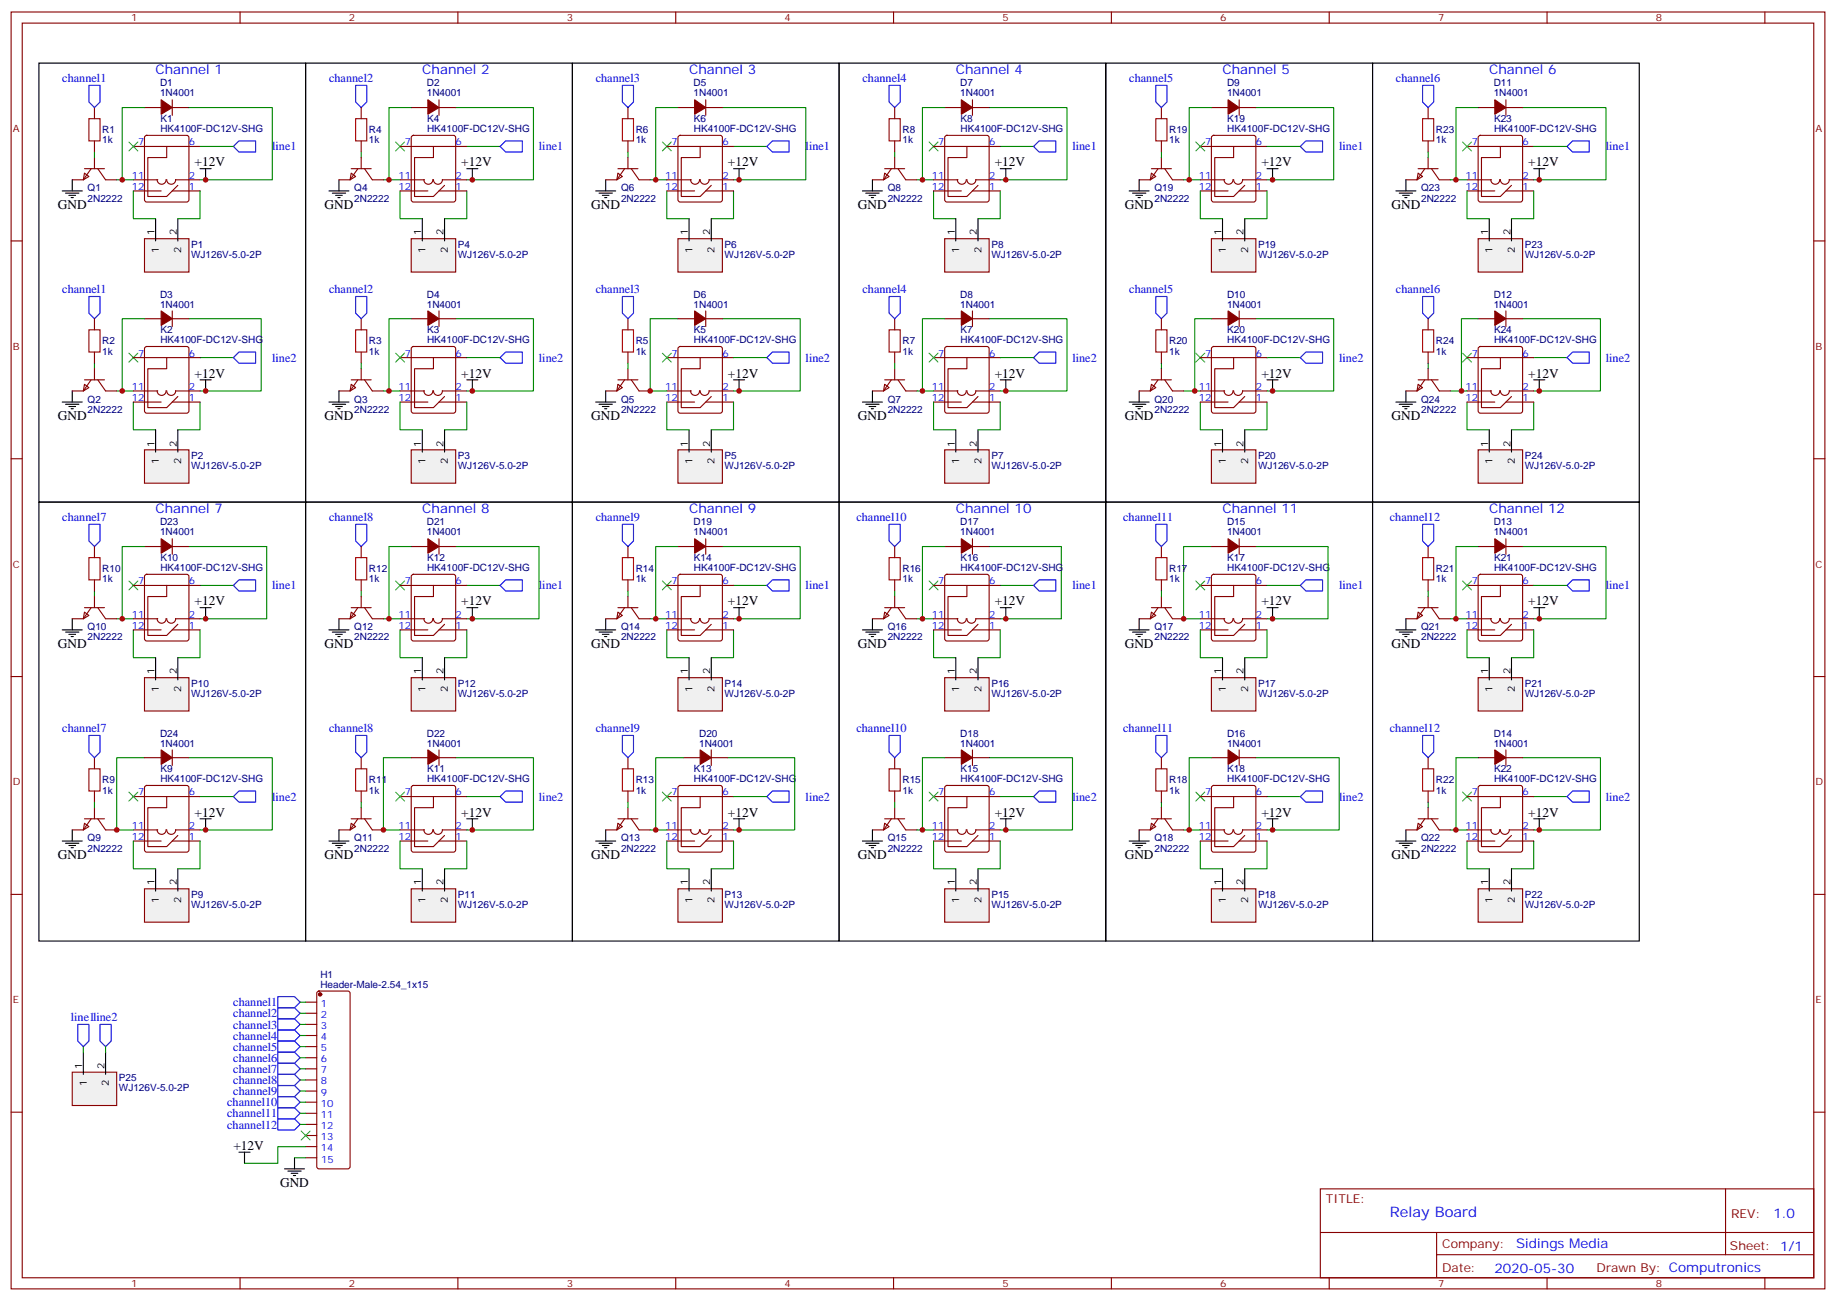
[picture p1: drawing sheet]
<svg xmlns="http://www.w3.org/2000/svg" width="583mm" height="413mm" viewBox="0 0 583 413" stroke-linecap="round" stroke-linejoin="round" font-family="sans-serif">
<defs><g id="words">
<text font-size="4.6" fill="#00f" x="441.2" y="386.4">Relay Board</text>
<g font-size="4.2" fill="#00f">
<text x="49.4" y="23.6">Channel 1</text>
<text x="134.1" y="23.6">Channel 2</text>
<text x="218.7" y="23.6">Channel 3</text>
<text x="303.4" y="23.6">Channel 4</text>
<text x="388.1" y="23.6">Channel 5</text>
<text x="472.7" y="23.6">Channel 6</text>
<text x="49.4" y="162.9">Channel 7</text>
<text x="134.1" y="162.9">Channel 8</text>
<text x="218.7" y="162.9">Channel 9</text>
<text x="303.4" y="162.9">Channel 10</text>
<text x="388.1" y="162.9">Channel 11</text>
<text x="472.7" y="162.9">Channel 12</text>
<text x="562.9" y="386.7">1.0</text>
<text x="481.3" y="396.2">Sidings Media</text>
<text x="474.4" y="404">2020-05-30</text>
</g>
<g font-size="4.2">
<text x="61.7" y="52.8">+12V</text>
<text x="146.4" y="52.8">+12V</text>
<text x="231.1" y="52.8">+12V</text>
<text x="315.7" y="52.8">+12V</text>
<text x="400.4" y="52.8">+12V</text>
<text x="485.1" y="52.8">+12V</text>
<text x="18.3" y="66.3">GND</text>
<text x="103" y="66.3">GND</text>
<text x="187.7" y="66.3">GND</text>
<text x="272.3" y="66.3">GND</text>
<text x="357" y="66.3">GND</text>
<text x="441.7" y="66.3">GND</text>
<text x="61.7" y="119.9">+12V</text>
<text x="146.4" y="119.9">+12V</text>
<text x="231.1" y="119.9">+12V</text>
<text x="315.7" y="119.9">+12V</text>
<text x="400.4" y="119.9">+12V</text>
<text x="485.1" y="119.9">+12V</text>
<text x="18.3" y="133.3">GND</text>
<text x="103" y="133.3">GND</text>
<text x="187.7" y="133.3">GND</text>
<text x="272.3" y="133.3">GND</text>
<text x="357" y="133.3">GND</text>
<text x="441.7" y="133.3">GND</text>
<text x="61.7" y="192.2">+12V</text>
<text x="146.4" y="192.2">+12V</text>
<text x="231.1" y="192.2">+12V</text>
<text x="315.7" y="192.2">+12V</text>
<text x="400.4" y="192.2">+12V</text>
<text x="485.1" y="192.2">+12V</text>
<text x="18.3" y="205.6">GND</text>
<text x="103" y="205.6">GND</text>
<text x="187.7" y="205.6">GND</text>
<text x="272.3" y="205.6">GND</text>
<text x="357" y="205.6">GND</text>
<text x="441.7" y="205.6">GND</text>
<text x="61.7" y="259.2">+12V</text>
<text x="146.4" y="259.2">+12V</text>
<text x="231.1" y="259.2">+12V</text>
<text x="315.7" y="259.2">+12V</text>
<text x="400.4" y="259.2">+12V</text>
<text x="485.1" y="259.2">+12V</text>
<text x="18.3" y="272.6">GND</text>
<text x="103" y="272.6">GND</text>
<text x="187.7" y="272.6">GND</text>
<text x="272.3" y="272.6">GND</text>
<text x="357" y="272.6">GND</text>
<text x="441.7" y="272.6">GND</text>
<text x="74.1" y="365.1">+12V</text>
<text x="88.9" y="376.7">GND</text>
</g>
<g font-size="3.9" fill="#00f">
<text x="19.8" y="26.1">channel1</text>
<text x="104.5" y="26.1">channel2</text>
<text x="189.1" y="26.1">channel3</text>
<text x="273.8" y="26.1">channel4</text>
<text x="358.5" y="26.1">channel5</text>
<text x="443.1" y="26.1">channel6</text>
<text x="86.4" y="47.7">line1</text>
<text x="171.1" y="47.7">line1</text>
<text x="255.7" y="47.7">line1</text>
<text x="340.4" y="47.7">line1</text>
<text x="425.1" y="47.7">line1</text>
<text x="509.7" y="47.7">line1</text>
<text x="19.8" y="93.1">channel1</text>
<text x="104.5" y="93.1">channel2</text>
<text x="189.1" y="93.1">channel3</text>
<text x="273.8" y="93.1">channel4</text>
<text x="358.5" y="93.1">channel5</text>
<text x="443.1" y="93.1">channel6</text>
<text x="86.4" y="114.8">line2</text>
<text x="171.1" y="114.8">line2</text>
<text x="255.7" y="114.8">line2</text>
<text x="340.4" y="114.8">line2</text>
<text x="425.1" y="114.8">line2</text>
<text x="509.7" y="114.8">line2</text>
<text x="19.8" y="165.4">channel7</text>
<text x="104.5" y="165.4">channel8</text>
<text x="189.1" y="165.4">channel9</text>
<text x="271.8" y="165.4">channel10</text>
<text x="356.5" y="165.4">channel11</text>
<text x="441.2" y="165.4">channel12</text>
<text x="86.4" y="187.1">line1</text>
<text x="171.1" y="187.1">line1</text>
<text x="255.7" y="187.1">line1</text>
<text x="340.4" y="187.1">line1</text>
<text x="425.1" y="187.1">line1</text>
<text x="509.7" y="187.1">line1</text>
<text x="19.8" y="232.5">channel7</text>
<text x="104.5" y="232.5">channel8</text>
<text x="189.1" y="232.5">channel9</text>
<text x="271.8" y="232.5">channel10</text>
<text x="356.5" y="232.5">channel11</text>
<text x="441.2" y="232.5">channel12</text>
<text x="86.4" y="254.1">line2</text>
<text x="171.1" y="254.1">line2</text>
<text x="255.7" y="254.1">line2</text>
<text x="340.4" y="254.1">line2</text>
<text x="425.1" y="254.1">line2</text>
<text x="509.7" y="254.1">line2</text>
<text x="74.1" y="319.4">channel1</text>
<text x="74.1" y="323">channel2</text>
<text x="22.5" y="324.2">line1line2</text>
<text x="74.1" y="326.5">channel3</text>
<text x="74.1" y="330">channel4</text>
<text x="74.1" y="333.6">channel5</text>
<text x="74.1" y="337.1">channel6</text>
<text x="74.1" y="340.6">channel7</text>
<text x="74.1" y="344.1">channel8</text>
<text x="74.1" y="347.7">channel9</text>
<text x="72.1" y="351.2">channel10</text>
<text x="72.1" y="354.7">channel11</text>
<text x="72.1" y="358.2">channel12</text>
</g>
<g font-size="3.9" fill="#800">
<text x="420.9" y="382">TITLE:</text>
<text x="549.5" y="386.7">REV:</text>
<text x="457.8" y="396.2">Company:</text>
<text x="549.1" y="396.8">Sheet: 1/1</text>
<text x="457.8" y="403.9">Date:</text>
<text x="506.8" y="403.9">Drawn By: Computronics</text>
</g>
<g font-size="3.2" fill="#800">
<text x="41.6" y="6.8">1</text>
<text x="110.8" y="6.8">2</text>
<text x="179.9" y="6.8">3</text>
<text x="249.1" y="6.8">4</text>
<text x="318.2" y="6.8">5</text>
<text x="387.3" y="6.8">6</text>
<text x="456.5" y="6.8">7</text>
<text x="525.6" y="6.8">8</text>
<text x="4.1" y="41.9">A</text>
<text x="576.3" y="41.9">A</text>
<text x="4.1" y="111.1">B</text>
<text x="576.3" y="111.1">B</text>
<text x="4.1" y="180.2">C</text>
<text x="576.3" y="180.2">C</text>
<text x="4.1" y="249.3">D</text>
<text x="576.3" y="249.3">D</text>
<text x="4.1" y="318.5">E</text>
<text x="576.3" y="318.5">E</text>
<text x="41.6" y="408.6">1</text>
<text x="110.8" y="408.6">2</text>
<text x="179.9" y="408.6">3</text>
<text x="249.1" y="408.6">4</text>
<text x="318.2" y="408.6">5</text>
<text x="387.3" y="408.6">6</text>
<text x="456.5" y="408.6">7</text>
<text x="525.6" y="408.6">8</text>
</g>
<g font-size="3.2" fill="#000080">
<text x="50.8" y="27.4">D1</text>
<text x="135.5" y="27.4">D2</text>
<text x="220.2" y="27.4">D5</text>
<text x="304.8" y="27.4">D7</text>
<text x="389.5" y="27.4">D9</text>
<text x="474.2" y="27.4">D11</text>
<text x="50.8" y="30.6">1N4001</text>
<text x="135.5" y="30.6">1N4001</text>
<text x="220.2" y="30.6">1N4001</text>
<text x="304.8" y="30.6">1N4001</text>
<text x="389.5" y="30.6">1N4001</text>
<text x="474.2" y="30.6">1N4001</text>
<text x="50.9" y="41.9">HK4100F-DC12V-SHG</text>
<text x="50.9" y="38.7">K1</text>
<text x="135.6" y="41.9">HK4100F-DC12V-SHG</text>
<text x="135.6" y="38.7">K4</text>
<text x="220.2" y="41.9">HK4100F-DC12V-SHG</text>
<text x="220.2" y="38.7">K6</text>
<text x="304.9" y="41.9">HK4100F-DC12V-SHG</text>
<text x="304.9" y="38.7">K8</text>
<text x="389.6" y="41.9">HK4100F-DC12V-SHG</text>
<text x="389.6" y="38.7">K19</text>
<text x="474.2" y="41.9">HK4100F-DC12V-SHG</text>
<text x="474.2" y="38.7">K23</text>
<text x="32.5" y="45.5">1k</text>
<text x="32.5" y="42.3">R1</text>
<text x="117.1" y="45.5">1k</text>
<text x="117.1" y="42.3">R4</text>
<text x="201.8" y="45.5">1k</text>
<text x="201.8" y="42.3">R6</text>
<text x="286.5" y="45.5">1k</text>
<text x="286.5" y="42.3">R8</text>
<text x="371.1" y="45.5">1k</text>
<text x="371.1" y="42.3">R19</text>
<text x="455.8" y="45.5">1k</text>
<text x="455.8" y="42.3">R23</text>
<text x="27.8" y="64">2N2222</text>
<text x="27.8" y="60.8">Q1</text>
<text x="112.5" y="64">2N2222</text>
<text x="112.5" y="60.8">Q4</text>
<text x="197.1" y="64">2N2222</text>
<text x="197.1" y="60.8">Q6</text>
<text x="281.8" y="64">2N2222</text>
<text x="281.8" y="60.8">Q8</text>
<text x="366.5" y="64">2N2222</text>
<text x="366.5" y="60.8">Q19</text>
<text x="451.1" y="64">2N2222</text>
<text x="451.1" y="60.8">Q23</text>
<text x="60.7" y="81.8">WJ126V-5.0-2P</text>
<text x="60.7" y="78.6">P1</text>
<text x="145.3" y="81.8">WJ126V-5.0-2P</text>
<text x="145.3" y="78.6">P4</text>
<text x="230" y="81.8">WJ126V-5.0-2P</text>
<text x="230" y="78.6">P6</text>
<text x="314.7" y="81.8">WJ126V-5.0-2P</text>
<text x="314.7" y="78.6">P8</text>
<text x="399.3" y="81.8">WJ126V-5.0-2P</text>
<text x="399.3" y="78.6">P19</text>
<text x="484" y="81.8">WJ126V-5.0-2P</text>
<text x="484" y="78.6">P23</text>
<text x="50.8" y="94.5">D3</text>
<text x="135.5" y="94.5">D4</text>
<text x="220.2" y="94.5">D6</text>
<text x="304.8" y="94.5">D8</text>
<text x="389.5" y="94.5">D10</text>
<text x="474.2" y="94.5">D12</text>
<text x="50.8" y="97.6">1N4001</text>
<text x="135.5" y="97.6">1N4001</text>
<text x="220.2" y="97.6">1N4001</text>
<text x="304.8" y="97.6">1N4001</text>
<text x="389.5" y="97.6">1N4001</text>
<text x="474.2" y="97.6">1N4001</text>
<text x="50.9" y="105.8">K2</text>
<text x="135.6" y="105.8">K3</text>
<text x="220.2" y="105.8">K5</text>
<text x="304.9" y="105.8">K7</text>
<text x="389.6" y="105.8">K20</text>
<text x="474.2" y="105.8">K24</text>
<text x="32.5" y="112.6">1k</text>
<text x="32.5" y="109.3">R2</text>
<text x="50.9" y="108.9">HK4100F-DC12V-SHG</text>
<text x="117.1" y="112.6">1k</text>
<text x="117.1" y="109.3">R3</text>
<text x="135.6" y="108.9">HK4100F-DC12V-SHG</text>
<text x="201.8" y="112.6">1k</text>
<text x="201.8" y="109.3">R5</text>
<text x="220.2" y="108.9">HK4100F-DC12V-SHG</text>
<text x="286.5" y="112.6">1k</text>
<text x="286.5" y="109.3">R7</text>
<text x="304.9" y="108.9">HK4100F-DC12V-SHG</text>
<text x="371.1" y="112.6">1k</text>
<text x="371.1" y="109.3">R20</text>
<text x="389.6" y="108.9">HK4100F-DC12V-SHG</text>
<text x="455.8" y="112.6">1k</text>
<text x="455.8" y="109.3">R24</text>
<text x="474.2" y="108.9">HK4100F-DC12V-SHG</text>
<text x="27.8" y="131">2N2222</text>
<text x="27.8" y="127.8">Q2</text>
<text x="112.5" y="131">2N2222</text>
<text x="112.5" y="127.8">Q3</text>
<text x="197.1" y="131">2N2222</text>
<text x="197.1" y="127.8">Q5</text>
<text x="281.8" y="131">2N2222</text>
<text x="281.8" y="127.8">Q7</text>
<text x="366.5" y="131">2N2222</text>
<text x="366.5" y="127.8">Q20</text>
<text x="451.1" y="131">2N2222</text>
<text x="451.1" y="127.8">Q24</text>
<text x="60.7" y="148.8">WJ126V-5.0-2P</text>
<text x="60.7" y="145.6">P2</text>
<text x="145.3" y="148.8">WJ126V-5.0-2P</text>
<text x="145.3" y="145.6">P3</text>
<text x="230" y="148.8">WJ126V-5.0-2P</text>
<text x="230" y="145.6">P5</text>
<text x="314.7" y="148.8">WJ126V-5.0-2P</text>
<text x="314.7" y="145.6">P7</text>
<text x="399.3" y="148.8">WJ126V-5.0-2P</text>
<text x="399.3" y="145.6">P20</text>
<text x="484" y="148.8">WJ126V-5.0-2P</text>
<text x="484" y="145.6">P24</text>
<text x="50.8" y="166.8">D23</text>
<text x="135.5" y="166.8">D21</text>
<text x="220.2" y="166.8">D19</text>
<text x="304.8" y="166.8">D17</text>
<text x="389.5" y="166.8">D15</text>
<text x="474.2" y="166.8">D13</text>
<text x="50.8" y="170">1N4001</text>
<text x="135.5" y="170">1N4001</text>
<text x="220.2" y="170">1N4001</text>
<text x="304.8" y="170">1N4001</text>
<text x="389.5" y="170">1N4001</text>
<text x="474.2" y="170">1N4001</text>
<text x="50.9" y="178.1">K10</text>
<text x="135.6" y="178.1">K12</text>
<text x="220.2" y="178.1">K14</text>
<text x="304.9" y="178.1">K16</text>
<text x="389.6" y="178.1">K17</text>
<text x="474.2" y="178.1">K21</text>
<text x="32.5" y="184.9">1k</text>
<text x="32.5" y="181.7">R10</text>
<text x="50.9" y="181.3">HK4100F-DC12V-SHG</text>
<text x="117.1" y="184.9">1k</text>
<text x="117.1" y="181.7">R12</text>
<text x="135.6" y="181.3">HK4100F-DC12V-SHG</text>
<text x="201.8" y="184.9">1k</text>
<text x="201.8" y="181.7">R14</text>
<text x="220.2" y="181.3">HK4100F-DC12V-SHG</text>
<text x="286.5" y="184.9">1k</text>
<text x="286.5" y="181.7">R16</text>
<text x="304.9" y="181.3">HK4100F-DC12V-SHG</text>
<text x="371.1" y="184.9">1k</text>
<text x="371.1" y="181.7">R17</text>
<text x="389.6" y="181.3">HK4100F-DC12V-SHG</text>
<text x="455.8" y="184.9">1k</text>
<text x="455.8" y="181.7">R21</text>
<text x="474.2" y="181.3">HK4100F-DC12V-SHG</text>
<text x="27.8" y="203.3">2N2222</text>
<text x="27.8" y="200.1">Q10</text>
<text x="112.5" y="203.3">2N2222</text>
<text x="112.5" y="200.1">Q12</text>
<text x="197.1" y="203.3">2N2222</text>
<text x="197.1" y="200.1">Q14</text>
<text x="281.8" y="203.3">2N2222</text>
<text x="281.8" y="200.1">Q16</text>
<text x="366.5" y="203.3">2N2222</text>
<text x="366.5" y="200.1">Q17</text>
<text x="451.1" y="203.3">2N2222</text>
<text x="451.1" y="200.1">Q21</text>
<text x="60.7" y="221.1">WJ126V-5.0-2P</text>
<text x="60.7" y="217.9">P10</text>
<text x="145.3" y="221.1">WJ126V-5.0-2P</text>
<text x="145.3" y="217.9">P12</text>
<text x="230" y="221.1">WJ126V-5.0-2P</text>
<text x="230" y="217.9">P14</text>
<text x="314.7" y="221.1">WJ126V-5.0-2P</text>
<text x="314.7" y="217.9">P16</text>
<text x="399.3" y="221.1">WJ126V-5.0-2P</text>
<text x="399.3" y="217.9">P17</text>
<text x="484" y="221.1">WJ126V-5.0-2P</text>
<text x="484" y="217.9">P21</text>
<text x="50.8" y="233.8">D24</text>
<text x="135.5" y="233.8">D22</text>
<text x="221.9" y="233.8">D20</text>
<text x="304.8" y="233.8">D18</text>
<text x="389.5" y="233.8">D16</text>
<text x="474.2" y="233.8">D14</text>
<text x="50.8" y="237">1N4001</text>
<text x="135.5" y="237">1N4001</text>
<text x="221.9" y="237">1N4001</text>
<text x="304.8" y="237">1N4001</text>
<text x="389.5" y="237">1N4001</text>
<text x="474.2" y="237">1N4001</text>
<text x="50.9" y="245.1">K9</text>
<text x="135.6" y="245.1">K11</text>
<text x="220.2" y="245.1">K13</text>
<text x="304.9" y="245.1">K15</text>
<text x="389.6" y="245.1">K18</text>
<text x="474.2" y="245.1">K22</text>
<text x="32.5" y="251.9">1k</text>
<text x="32.5" y="248.7">R9</text>
<text x="50.9" y="248.3">HK4100F-DC12V-SHG</text>
<text x="117.1" y="251.9">1k</text>
<text x="117.1" y="248.7">R11</text>
<text x="135.6" y="248.3">HK4100F-DC12V-SHG</text>
<text x="201.8" y="251.9">1k</text>
<text x="201.8" y="248.7">R13</text>
<text x="220.2" y="248.3">HK4100F-DC12V-SHG</text>
<text x="286.5" y="251.9">1k</text>
<text x="286.5" y="248.7">R15</text>
<text x="304.9" y="248.3">HK4100F-DC12V-SHG</text>
<text x="371.1" y="251.9">1k</text>
<text x="371.1" y="248.7">R18</text>
<text x="389.6" y="248.3">HK4100F-DC12V-SHG</text>
<text x="455.8" y="251.9">1k</text>
<text x="455.8" y="248.7">R22</text>
<text x="474.2" y="248.3">HK4100F-DC12V-SHG</text>
<text x="27.8" y="267.1">Q9</text>
<text x="112.5" y="267.1">Q11</text>
<text x="197.1" y="267.1">Q13</text>
<text x="281.8" y="267.1">Q15</text>
<text x="366.5" y="267.1">Q18</text>
<text x="451.1" y="267.1">Q22</text>
<text x="27.8" y="270.3">2N2222</text>
<text x="112.5" y="270.3">2N2222</text>
<text x="197.1" y="270.3">2N2222</text>
<text x="281.8" y="270.3">2N2222</text>
<text x="366.5" y="270.3">2N2222</text>
<text x="451.1" y="270.3">2N2222</text>
<text x="60.7" y="285">P9</text>
<text x="145.3" y="285">P11</text>
<text x="230" y="285">P13</text>
<text x="314.7" y="285">P15</text>
<text x="399.3" y="285">P18</text>
<text x="484" y="285">P22</text>
<text x="60.7" y="288.1">WJ126V-5.0-2P</text>
<text x="145.3" y="288.1">WJ126V-5.0-2P</text>
<text x="230" y="288.1">WJ126V-5.0-2P</text>
<text x="314.7" y="288.1">WJ126V-5.0-2P</text>
<text x="399.3" y="288.1">WJ126V-5.0-2P</text>
<text x="484" y="288.1">WJ126V-5.0-2P</text>
<text x="101.7" y="310.4">H1</text>
<text x="101.7" y="313.5">Header-Male-2.54_1x15</text>
<text x="37.7" y="346.4">WJ126V-5.0-2P</text>
<text x="37.7" y="343.2">P25</text>
</g>
<g font-size="3.2" fill="#00f">
<text x="43.8" y="46.1">7</text>
<text x="60" y="46.1">6</text>
<text x="128.5" y="46.1">7</text>
<text x="144.6" y="46.1">6</text>
<text x="213.2" y="46.1">7</text>
<text x="229.3" y="46.1">6</text>
<text x="297.8" y="46.1">7</text>
<text x="314" y="46.1">6</text>
<text x="382.5" y="46.1">7</text>
<text x="398.6" y="46.1">6</text>
<text x="467.2" y="46.1">7</text>
<text x="483.3" y="46.1">6</text>
<text x="41.8" y="56.7">11</text>
<text x="60" y="56.7">2</text>
<text x="126.5" y="56.7">11</text>
<text x="144.6" y="56.7">2</text>
<text x="211.2" y="56.7">11</text>
<text x="229.3" y="56.7">2</text>
<text x="295.8" y="56.7">11</text>
<text x="314" y="56.7">2</text>
<text x="380.5" y="56.7">11</text>
<text x="398.6" y="56.7">2</text>
<text x="465.2" y="56.7">11</text>
<text x="483.3" y="56.7">2</text>
<text x="41.8" y="60.3">12</text>
<text x="60" y="60.3">1</text>
<text x="126.5" y="60.3">12</text>
<text x="144.6" y="60.3">1</text>
<text x="211.2" y="60.3">12</text>
<text x="229.3" y="60.3">1</text>
<text x="295.8" y="60.3">12</text>
<text x="314" y="60.3">1</text>
<text x="380.5" y="60.3">12</text>
<text x="398.6" y="60.3">1</text>
<text x="465.2" y="60.3">12</text>
<text x="483.3" y="60.3">1</text>
<text x="43.8" y="113.2">7</text>
<text x="60" y="113.2">6</text>
<text x="128.5" y="113.2">7</text>
<text x="144.6" y="113.2">6</text>
<text x="213.2" y="113.2">7</text>
<text x="229.3" y="113.2">6</text>
<text x="297.8" y="113.2">7</text>
<text x="314" y="113.2">6</text>
<text x="382.5" y="113.2">7</text>
<text x="398.6" y="113.2">6</text>
<text x="467.2" y="113.2">7</text>
<text x="483.3" y="113.2">6</text>
<text x="41.8" y="123.8">11</text>
<text x="60" y="123.8">2</text>
<text x="126.5" y="123.8">11</text>
<text x="144.6" y="123.8">2</text>
<text x="211.2" y="123.8">11</text>
<text x="229.3" y="123.8">2</text>
<text x="295.8" y="123.8">11</text>
<text x="314" y="123.8">2</text>
<text x="380.5" y="123.8">11</text>
<text x="398.6" y="123.8">2</text>
<text x="465.2" y="123.8">11</text>
<text x="483.3" y="123.8">2</text>
<text x="41.8" y="127.3">12</text>
<text x="60" y="127.3">1</text>
<text x="126.5" y="127.3">12</text>
<text x="144.6" y="127.3">1</text>
<text x="211.2" y="127.3">12</text>
<text x="229.3" y="127.3">1</text>
<text x="295.8" y="127.3">12</text>
<text x="314" y="127.3">1</text>
<text x="380.5" y="127.3">12</text>
<text x="398.6" y="127.3">1</text>
<text x="465.2" y="127.3">12</text>
<text x="483.3" y="127.3">1</text>
<text x="43.8" y="185.5">7</text>
<text x="60" y="185.5">6</text>
<text x="128.5" y="185.5">7</text>
<text x="144.6" y="185.5">6</text>
<text x="213.2" y="185.5">7</text>
<text x="229.3" y="185.5">6</text>
<text x="297.8" y="185.5">7</text>
<text x="314" y="185.5">6</text>
<text x="382.5" y="185.5">7</text>
<text x="398.6" y="185.5">6</text>
<text x="467.2" y="185.5">7</text>
<text x="483.3" y="185.5">6</text>
<text x="41.8" y="196.1">11</text>
<text x="60" y="196.1">2</text>
<text x="126.5" y="196.1">11</text>
<text x="144.6" y="196.1">2</text>
<text x="211.2" y="196.1">11</text>
<text x="229.3" y="196.1">2</text>
<text x="295.8" y="196.1">11</text>
<text x="314" y="196.1">2</text>
<text x="380.5" y="196.1">11</text>
<text x="398.6" y="196.1">2</text>
<text x="465.2" y="196.1">11</text>
<text x="483.3" y="196.1">2</text>
<text x="41.8" y="199.6">12</text>
<text x="60" y="199.6">1</text>
<text x="126.5" y="199.6">12</text>
<text x="144.6" y="199.6">1</text>
<text x="211.2" y="199.6">12</text>
<text x="229.3" y="199.6">1</text>
<text x="295.8" y="199.6">12</text>
<text x="314" y="199.6">1</text>
<text x="380.5" y="199.6">12</text>
<text x="398.6" y="199.6">1</text>
<text x="465.2" y="199.6">12</text>
<text x="483.3" y="199.6">1</text>
<text x="43.8" y="252.5">7</text>
<text x="60" y="252.5">6</text>
<text x="128.5" y="252.5">7</text>
<text x="144.6" y="252.5">6</text>
<text x="213.2" y="252.5">7</text>
<text x="229.3" y="252.5">6</text>
<text x="297.8" y="252.5">7</text>
<text x="314" y="252.5">6</text>
<text x="382.5" y="252.5">7</text>
<text x="398.6" y="252.5">6</text>
<text x="467.2" y="252.5">7</text>
<text x="483.3" y="252.5">6</text>
<text x="41.8" y="263.1">11</text>
<text x="60" y="263.1">2</text>
<text x="126.5" y="263.1">11</text>
<text x="144.6" y="263.1">2</text>
<text x="211.2" y="263.1">11</text>
<text x="229.3" y="263.1">2</text>
<text x="295.8" y="263.1">11</text>
<text x="314" y="263.1">2</text>
<text x="380.5" y="263.1">11</text>
<text x="398.6" y="263.1">2</text>
<text x="465.2" y="263.1">11</text>
<text x="483.3" y="263.1">2</text>
<text x="41.8" y="266.6">12</text>
<text x="60" y="266.6">1</text>
<text x="126.5" y="266.6">12</text>
<text x="144.6" y="266.6">1</text>
<text x="211.2" y="266.6">12</text>
<text x="229.3" y="266.6">1</text>
<text x="295.8" y="266.6">12</text>
<text x="314" y="266.6">1</text>
<text x="380.5" y="266.6">12</text>
<text x="398.6" y="266.6">1</text>
<text x="465.2" y="266.6">12</text>
<text x="483.3" y="266.6">1</text>
<text x="101.8" y="319.5">1</text>
<text x="101.8" y="323.1">2</text>
<text x="101.8" y="326.6">3</text>
<text x="101.8" y="330.1">4</text>
<text x="101.8" y="333.7">5</text>
<text x="101.8" y="337.2">6</text>
<text x="101.8" y="340.7">7</text>
<text x="101.8" y="344.2">8</text>
<text x="101.8" y="347.8">9</text>
<text x="101.8" y="351.3">10</text>
<text x="101.8" y="354.8">11</text>
<text x="101.8" y="358.4">12</text>
<text x="101.8" y="361.9">13</text>
<text x="101.8" y="365.4">14</text>
<text x="102" y="369.3">15</text>
</g>
<g font-size="3.2">
<text x="49" y="74.7" transform="rotate(-90 49 74.7)">1</text>
<text x="56.1" y="74.7" transform="rotate(-90 56.1 74.7)">2</text>
<text x="133.7" y="74.7" transform="rotate(-90 133.7 74.7)">1</text>
<text x="140.8" y="74.7" transform="rotate(-90 140.8 74.7)">2</text>
<text x="218.4" y="74.7" transform="rotate(-90 218.4 74.7)">1</text>
<text x="225.4" y="74.7" transform="rotate(-90 225.4 74.7)">2</text>
<text x="303" y="74.7" transform="rotate(-90 303 74.7)">1</text>
<text x="310.1" y="74.7" transform="rotate(-90 310.1 74.7)">2</text>
<text x="387.7" y="74.7" transform="rotate(-90 387.7 74.7)">1</text>
<text x="394.8" y="74.7" transform="rotate(-90 394.8 74.7)">2</text>
<text x="472.4" y="74.7" transform="rotate(-90 472.4 74.7)">1</text>
<text x="479.4" y="74.7" transform="rotate(-90 479.4 74.7)">2</text>
<text x="50.4" y="80.3" transform="rotate(-90 50.4 80.3)">1</text>
<text x="57.5" y="80.3" transform="rotate(-90 57.5 80.3)">2</text>
<text x="135.1" y="80.3" transform="rotate(-90 135.1 80.3)">1</text>
<text x="142.2" y="80.3" transform="rotate(-90 142.2 80.3)">2</text>
<text x="219.8" y="80.3" transform="rotate(-90 219.8 80.3)">1</text>
<text x="226.8" y="80.3" transform="rotate(-90 226.8 80.3)">2</text>
<text x="304.4" y="80.3" transform="rotate(-90 304.4 80.3)">1</text>
<text x="311.5" y="80.3" transform="rotate(-90 311.5 80.3)">2</text>
<text x="389.1" y="80.3" transform="rotate(-90 389.1 80.3)">1</text>
<text x="396.2" y="80.3" transform="rotate(-90 396.2 80.3)">2</text>
<text x="473.8" y="80.3" transform="rotate(-90 473.8 80.3)">1</text>
<text x="480.8" y="80.3" transform="rotate(-90 480.8 80.3)">2</text>
<text x="49" y="141.7" transform="rotate(-90 49 141.7)">1</text>
<text x="56.1" y="141.7" transform="rotate(-90 56.1 141.7)">2</text>
<text x="133.7" y="141.7" transform="rotate(-90 133.7 141.7)">1</text>
<text x="140.8" y="141.7" transform="rotate(-90 140.8 141.7)">2</text>
<text x="218.4" y="141.7" transform="rotate(-90 218.4 141.7)">1</text>
<text x="225.4" y="141.7" transform="rotate(-90 225.4 141.7)">2</text>
<text x="303" y="141.7" transform="rotate(-90 303 141.7)">1</text>
<text x="310.1" y="141.7" transform="rotate(-90 310.1 141.7)">2</text>
<text x="387.7" y="141.7" transform="rotate(-90 387.7 141.7)">1</text>
<text x="394.8" y="141.7" transform="rotate(-90 394.8 141.7)">2</text>
<text x="472.4" y="141.7" transform="rotate(-90 472.4 141.7)">1</text>
<text x="479.4" y="141.7" transform="rotate(-90 479.4 141.7)">2</text>
<text x="50.4" y="147.3" transform="rotate(-90 50.4 147.3)">1</text>
<text x="57.5" y="147.3" transform="rotate(-90 57.5 147.3)">2</text>
<text x="135.1" y="147.3" transform="rotate(-90 135.1 147.3)">1</text>
<text x="142.2" y="147.3" transform="rotate(-90 142.2 147.3)">2</text>
<text x="219.8" y="147.3" transform="rotate(-90 219.8 147.3)">1</text>
<text x="226.8" y="147.3" transform="rotate(-90 226.8 147.3)">2</text>
<text x="304.4" y="147.3" transform="rotate(-90 304.4 147.3)">1</text>
<text x="311.5" y="147.3" transform="rotate(-90 311.5 147.3)">2</text>
<text x="389.1" y="147.3" transform="rotate(-90 389.1 147.3)">1</text>
<text x="396.2" y="147.3" transform="rotate(-90 396.2 147.3)">2</text>
<text x="473.8" y="147.3" transform="rotate(-90 473.8 147.3)">1</text>
<text x="480.8" y="147.3" transform="rotate(-90 480.8 147.3)">2</text>
<text x="49" y="214.1" transform="rotate(-90 49 214.1)">1</text>
<text x="56.1" y="214.1" transform="rotate(-90 56.1 214.1)">2</text>
<text x="133.7" y="214.1" transform="rotate(-90 133.7 214.1)">1</text>
<text x="140.8" y="214.1" transform="rotate(-90 140.8 214.1)">2</text>
<text x="218.4" y="214.1" transform="rotate(-90 218.4 214.1)">1</text>
<text x="225.4" y="214.1" transform="rotate(-90 225.4 214.1)">2</text>
<text x="303" y="214.1" transform="rotate(-90 303 214.1)">1</text>
<text x="310.1" y="214.1" transform="rotate(-90 310.1 214.1)">2</text>
<text x="387.7" y="214.1" transform="rotate(-90 387.7 214.1)">1</text>
<text x="394.8" y="214.1" transform="rotate(-90 394.8 214.1)">2</text>
<text x="472.4" y="214.1" transform="rotate(-90 472.4 214.1)">1</text>
<text x="479.4" y="214.1" transform="rotate(-90 479.4 214.1)">2</text>
<text x="50.4" y="219.6" transform="rotate(-90 50.4 219.6)">1</text>
<text x="57.5" y="219.6" transform="rotate(-90 57.5 219.6)">2</text>
<text x="135.1" y="219.6" transform="rotate(-90 135.1 219.6)">1</text>
<text x="142.2" y="219.6" transform="rotate(-90 142.2 219.6)">2</text>
<text x="219.8" y="219.6" transform="rotate(-90 219.8 219.6)">1</text>
<text x="226.8" y="219.6" transform="rotate(-90 226.8 219.6)">2</text>
<text x="304.4" y="219.6" transform="rotate(-90 304.4 219.6)">1</text>
<text x="311.5" y="219.6" transform="rotate(-90 311.5 219.6)">2</text>
<text x="389.1" y="219.6" transform="rotate(-90 389.1 219.6)">1</text>
<text x="396.2" y="219.6" transform="rotate(-90 396.2 219.6)">2</text>
<text x="473.8" y="219.6" transform="rotate(-90 473.8 219.6)">1</text>
<text x="480.8" y="219.6" transform="rotate(-90 480.8 219.6)">2</text>
<text x="49" y="281.1" transform="rotate(-90 49 281.1)">1</text>
<text x="56.1" y="281.1" transform="rotate(-90 56.1 281.1)">2</text>
<text x="133.7" y="281.1" transform="rotate(-90 133.7 281.1)">1</text>
<text x="140.8" y="281.1" transform="rotate(-90 140.8 281.1)">2</text>
<text x="218.4" y="281.1" transform="rotate(-90 218.4 281.1)">1</text>
<text x="225.4" y="281.1" transform="rotate(-90 225.4 281.1)">2</text>
<text x="303" y="281.1" transform="rotate(-90 303 281.1)">1</text>
<text x="310.1" y="281.1" transform="rotate(-90 310.1 281.1)">2</text>
<text x="387.7" y="281.1" transform="rotate(-90 387.7 281.1)">1</text>
<text x="394.8" y="281.1" transform="rotate(-90 394.8 281.1)">2</text>
<text x="472.4" y="281.1" transform="rotate(-90 472.4 281.1)">1</text>
<text x="479.4" y="281.1" transform="rotate(-90 479.4 281.1)">2</text>
<text x="50.4" y="286.6" transform="rotate(-90 50.4 286.6)">1</text>
<text x="57.5" y="286.6" transform="rotate(-90 57.5 286.6)">2</text>
<text x="135.1" y="286.6" transform="rotate(-90 135.1 286.6)">1</text>
<text x="142.2" y="286.6" transform="rotate(-90 142.2 286.6)">2</text>
<text x="219.8" y="286.6" transform="rotate(-90 219.8 286.6)">1</text>
<text x="226.8" y="286.6" transform="rotate(-90 226.8 286.6)">2</text>
<text x="304.4" y="286.6" transform="rotate(-90 304.4 286.6)">1</text>
<text x="311.5" y="286.6" transform="rotate(-90 311.5 286.6)">2</text>
<text x="389.1" y="286.6" transform="rotate(-90 389.1 286.6)">1</text>
<text x="396.2" y="286.6" transform="rotate(-90 396.2 286.6)">2</text>
<text x="473.8" y="286.6" transform="rotate(-90 473.8 286.6)">1</text>
<text x="480.8" y="286.6" transform="rotate(-90 480.8 286.6)">2</text>
<text x="26.1" y="339.3" transform="rotate(-90 26.1 339.3)">1</text>
<text x="33.2" y="339.3" transform="rotate(-90 33.2 339.3)">2</text>
<text x="27.5" y="344.8" transform="rotate(-90 27.5 344.8)">1</text>
<text x="34.6" y="344.8" transform="rotate(-90 34.6 344.8)">2</text>
</g>
</g></defs>
<g fill="none" stroke="#870000" stroke-width=".35">
<path d="M3.5 3.8h575.8v405.4h-575.8zM7.1 7.3h568.6v398.3h-568.6zM76.2 3.8v3.5M145.3 3.8v3.5M214.5 3.8v3.5M283.6 3.8v3.5M352.8 3.8v3.5M421.9 3.8v3.5M491.1 3.8v3.5M560.2 3.8v3.5M30 34.1v3.6M26.8 55l1.4 1-1.7 1.1z"/>
<path d="M26.8 53.6h6.4M28.9 53.6l-2.4 3.5h-3.6M30 44.7v3.6M30 50v3.6M31 53.6l2.5 3.5h3.5M42.3 57.1h7.8M42.3 46.5h21.2M46.1 43.2l.5-.2h12.7l.6 .4 .1 20-.5 .7h-12.9l-.7-.4v-20zM49.9 57a1.41 1.41 0 0 0 1.4 1.5 1.41 1.41 0 0 0 1.4-1.5M52.9 46.5v3.5h-6v12.4h6l3.5-3.6M52.9 57a1.41 1.41 0 0 0 1.4 1.5 1.41 1.41 0 0 0 1.5-1.5M55.7 57.1h7.8"/>
<path d="M3.5 76.5h3.6M42.3 60.6h8.9M54.7 60.6h8.8M575.7 76.5h3.6M3.5 145.6h3.6M575.7 145.6h3.6M3.5 214.8h3.6M575.7 214.8h3.6M3.5 283.9h3.6M575.7 283.9h3.6M3.5 353.1h3.6M575.7 353.1h3.6"/>
<path d="M419.1 377.4h156.6v28.2h-156.6zM547.7 377.4v20.9M419.1 391.2h156.5M456 398.3h119.6M456 391.2v14.2M76.2 405.6v3.6M145.3 405.6v3.6M214.5 405.6v3.6M283.6 405.6v3.6M352.8 405.6v3.6M421.9 405.6v3.6M491.1 405.6v3.6"/>
<path d="M560.2 405.6v3.6"/>
</g>
<path d="M22.9 57.1v3.5M63.5 53.6h3.5M65.3 53.6v3.5M19.8 60.6h6.3M20.8 61.3h4.2M21.9 62h2.1M22.6 62.7h.7" fill="none" stroke="#000" stroke-width=".35"/>
<path d="M30 48.3v1.7M37 57.1h5.3" fill="none" stroke="#008700" stroke-width=".35"/>
<path d="M28.2 37.7h3.5v7h-3.5z" fill="none" stroke="#a10000" stroke-width=".35"/>
<path d="M40.9 45.1l2.8 2.8M43.7 45.1l-2.8 2.8" fill="none" stroke="#3c3" stroke-width=".35"/>
<path d="M45.9 75.8h14.1v10.6h-14.1z" fill="#f0f0f0" stroke="#870000" stroke-width=".35"/>
<path d="M49.4 69.4v7.1M56.4 69.4v7.1" fill="none" stroke="#000" stroke-width=".35"/>
<path d="M63.5 46.5h10.6M42.3 60.6v8.8h7.1M63.5 60.6v8.8h-7.1M63.5 113.5h10.6M42.3 127.6v8.9h7.1M63.5 127.6v8.9h-7.1" fill="none" stroke="#008700" stroke-width=".35"/>
<path d="M28.2 27.1h3.5v5.3l-1.7 1.7-1.8-1.7zM75.8 44.7h5.3v3.6h-5.3l-1.7-1.8zM28.2 94.1h3.5v5.3l-1.7 1.8-1.8-1.8zM74.1 113.5l1.7-1.7h5.3v3.5h-5.3z" fill="none" stroke="#00f" stroke-width=".35"/>
<path d="M45.9 142.8h14.1v10.6h-14.1z" fill="#f0f0f0" stroke="#870000" stroke-width=".35"/>
<g fill="none" stroke="#000" stroke-width=".35">
<path d="M12.3 20h84.7v139.4h-84.7zM97 20h84.7v139.4h-84.7zM19.8 127.6h6.3M20.8 128.3h4.2M21.9 129h2.1M22.6 129.8h.7M22.9 124.1v3.5M49.4 136.5v7M56.4 136.5v7M63.5 120.6h3.5M65.3 120.6v3.5M104.4 127.6h6.4"/>
<path d="M105.5 128.3h4.2M106.5 129h2.2M107.2 129.8h.7M107.6 124.1v3.5M148.2 120.6h3.5M149.9 120.6v3.5"/>
</g>
<path d="M40.9 112.1l2.8 2.8M43.7 112.1l-2.8 2.8M125.6 112.1l2.8 2.8M128.4 112.1l-2.8 2.8" fill="none" stroke="#3c3" stroke-width=".35"/>
<path d="M30 115.3v1.8M60 101.2h22.9v22.9h-19.4M114.7 115.3v1.8M144.6 101.2h24.7v22.9h-21.1M37 124.1h5.3M121.7 124.1h5.3" fill="none" stroke="#008700" stroke-width=".35"/>
<path d="M28.2 104.7h3.5v7.1h-3.5zM112.9 104.7h3.5v7.1h-3.5z" fill="none" stroke="#a10000" stroke-width=".35"/>
<g fill="none" stroke="#870000" stroke-width=".35">
<path d="M30 101.2v3.5M30 111.8v3.5M30 117.1v3.5M42.3 113.5h21.2M46.1 110.2l.5-.2h12.7l.6 .4 .1 20.1-.5 .6-12.9 .1-.7-.5v-20zM52.9 113.5v3.6h-6v12.3h6l3.5-3.5M114.7 101.2v3.5M114.7 111.8v3.5M114.7 117.1v3.5M127 113.5h21.2M130.8 110.2l.4-.2h12.7l.7 .4v20.1l-.4 .6-13 .1-.6-.5-.1-20zM137.6 113.5v3.6h-6v12.3h6l3.5-3.5"/>
<path d="M26.8 122l1.4 1-1.7 1.1zM26.8 120.6h6.4M28.9 120.6l-2.4 3.5h-3.6M31 120.6l2.5 3.5h3.5M42.3 124.1h7.8M42.3 127.6h8.9M49.9 124a1.41 1.41 0 0 0 1.4 1.5 1.41 1.41 0 0 0 1.4-1.5M52.9 124a1.41 1.41 0 0 0 1.4 1.5 1.41 1.41 0 0 0 1.5-1.5M54.7 127.6h8.8M55.7 124.1h7.8M111.5 122l1.4 1-1.8 1.1zM111.5 120.6h6.3"/>
<path d="M113.6 120.6l-2.5 3.5h-3.5M115.7 120.6l2.5 3.5h3.5M127 124.1h7.8M127 127.6h8.8M134.6 124a1.41 1.41 0 0 0 1.4 1.5 1.41 1.41 0 0 0 1.4-1.5M137.6 124a1.41 1.41 0 0 0 1.4 1.5 1.41 1.41 0 0 0 1.4-1.5M139.3 127.6h8.9M140.4 124.1h7.8"/>
</g>
<path d="M130.5 142.8h14.1v10.6h-14.1z" fill="#f0f0f0" stroke="#870000" stroke-width=".35"/>
<path d="M134.1 136.5v7M141.1 136.5v7" fill="none" stroke="#000" stroke-width=".35"/>
<path d="M148.2 46.5h10.5M127 60.6v8.8h7.1M148.2 60.6v8.8h-7.1M148.2 113.5h10.5M127 127.6v8.9h7.1M148.2 127.6v8.9h-7.1" fill="none" stroke="#008700" stroke-width=".35"/>
<path d="M112.9 27.1h3.5v5.3l-1.7 1.7-1.8-1.7zM158.7 46.5l1.8-1.8h5.3v3.6h-5.3zM112.9 94.1h3.5v5.3l-1.7 1.8-1.8-1.8zM158.7 113.5l1.8-1.7h5.3v3.5h-5.3z" fill="none" stroke="#00f" stroke-width=".35"/>
<path d="M130.5 75.8h14.1v10.6h-14.1z" fill="#f0f0f0" stroke="#870000" stroke-width=".35"/>
<g fill="none" stroke="#000" stroke-width=".35">
<path d="M181.7 20h84.6v139.4h-84.6zM107.6 57.1v3.5M148.2 53.6h3.5M149.9 53.6v3.5M104.4 60.6h6.4M105.5 61.3h4.2M106.5 62h2.2M107.2 62.7h.7M134.1 69.4v7.1M141.1 69.4v7.1M189.1 127.6h6.3M190.1 128.3h4.3"/>
<path d="M191.2 129h2.1M191.9 129.8h.7M192.3 124.1v3.5M232.8 120.6h3.6M234.6 120.6v3.5"/>
</g>
<path d="M125.6 45.1l2.8 2.8M128.4 45.1l-2.8 2.8M210.3 112.1l2.8 2.8M213.1 112.1l-2.8 2.8" fill="none" stroke="#3c3" stroke-width=".35"/>
<path d="M144.6 34.1h24.7v23h-21.1M114.7 48.3v1.7M121.7 57.1h5.3M199.3 115.3v1.8M215.2 101.2h-8.8v22.9h5.3M229.3 101.2h24.7v22.9h-21.2" fill="none" stroke="#008700" stroke-width=".35"/>
<path d="M112.9 37.7h3.5v7h-3.5zM197.6 104.7h3.5v7.1h-3.5z" fill="none" stroke="#a10000" stroke-width=".35"/>
<g fill="none" stroke="#870000" stroke-width=".35">
<path d="M114.7 34.1v3.6M111.5 55l1.4 1-1.8 1.1zM111.5 53.6h6.3M113.6 53.6l-2.5 3.5h-3.5M114.7 44.7v3.6M114.7 50v3.6M115.7 53.6l2.5 3.5h3.5M127 57.1h7.8M127 46.5h21.2M130.8 43.2l.4-.2h12.7l.7 .4v20l-.4 .7h-13l-.6-.4-.1-20zM134.6 57a1.41 1.41 0 0 0 1.4 1.5 1.41 1.41 0 0 0 1.4-1.5M137.6 46.5v3.5h-6v12.4h6l3.5-3.6"/>
<path d="M137.6 57a1.41 1.41 0 0 0 1.4 1.5 1.41 1.41 0 0 0 1.4-1.5M140.4 57.1h7.8M127 60.6h8.8M139.3 60.6h8.9M199.3 101.2v3.5M199.3 111.8v3.5M199.3 117.1v3.5M211.7 113.5h21.1M215.4 110.2l.5-.2h12.7l.7 .4v20.1l-.5 .6-12.9 .1-.7-.5v-20zM222.2 113.5v3.6h-5.9v12.3h5.9l3.6-3.5M196.1 122l1.5 1-1.8 1.1zM196.1 120.6h6.4"/>
<path d="M198.3 120.6l-2.5 3.5h-3.5M200.4 120.6l2.4 3.5h3.6M211.7 127.6h8.8M211.7 124.1h7.7M219.2 124a1.41 1.41 0 0 0 1.4 1.5 1.41 1.41 0 0 0 1.4-1.5M222.3 124a1.41 1.41 0 0 0 1.4 1.5 1.41 1.41 0 0 0 1.4-1.5M224 127.6h8.8M225.1 124.1h7.7"/>
</g>
<path d="M215.2 142.8h14.1v10.6h-14.1z" fill="#f0f0f0" stroke="#870000" stroke-width=".35"/>
<path d="M218.7 136.5v7M225.8 136.5v7" fill="none" stroke="#000" stroke-width=".35"/>
<path d="M232.8 46.5h10.6M211.7 60.6v8.8h7M232.8 60.6v8.8h-7M232.8 113.5h10.6M211.7 127.6v8.9h7M232.8 127.6v8.9h-7" fill="none" stroke="#008700" stroke-width=".35"/>
<path d="M197.6 27.1h3.5v5.3l-1.8 1.7-1.7-1.7zM245.2 44.7h5.3v3.6h-5.3l-1.8-1.8zM197.6 94.1h3.5v5.3l-1.8 1.8-1.7-1.8zM243.4 113.5l1.8-1.7h5.3v3.5h-5.3z" fill="none" stroke="#00f" stroke-width=".35"/>
<path d="M215.2 75.8h14.1v10.6h-14.1z" fill="#f0f0f0" stroke="#870000" stroke-width=".35"/>
<g fill="none" stroke="#000" stroke-width=".35">
<path d="M266.3 20h84.7v139.4h-84.7zM192.3 57.1v3.5M232.8 53.6h3.6M234.6 53.6v3.5M189.1 60.6h6.3M190.1 61.3h4.3M191.2 62h2.1M191.9 62.7h.7M218.7 69.4v7.1M225.8 69.4v7.1M273.8 127.6h6.3M274.8 128.3h4.2"/>
<path d="M275.9 129h2.1M276.6 129.8h.7M276.9 124.1v3.5M317.5 120.6h3.5M319.3 120.6v3.5"/>
</g>
<path d="M210.3 45.1l2.8 2.8M213.1 45.1l-2.8 2.8M294.9 112.1l2.8 2.8M297.7 112.1l-2.8 2.8" fill="none" stroke="#3c3" stroke-width=".35"/>
<path d="M229.3 34.1h26.5v23h-23M199.3 48.3v1.7M206.4 57.1h5.3M284 115.3v1.8M314 101.2h24.7v22.9h-21.2M291 124.1h5.3" fill="none" stroke="#008700" stroke-width=".35"/>
<path d="M197.6 37.7h3.5v7h-3.5zM282.2 104.7h3.6v7.1h-3.6z" fill="none" stroke="#a10000" stroke-width=".35"/>
<g fill="none" stroke="#870000" stroke-width=".35">
<path d="M199.3 34.1v3.6M196.1 55l1.5 1-1.8 1.1zM196.1 53.6h6.4M198.3 53.6l-2.5 3.5h-3.5M199.3 44.7v3.6M199.3 50v3.6M200.4 53.6l2.4 3.5h3.6M211.7 57.1h7.7M211.7 46.5h21.1M215.4 43.2l.5-.2h12.7l.7 .4v20l-.5 .7h-12.9l-.7-.4v-20zM219.2 57a1.41 1.41 0 0 0 1.4 1.5 1.41 1.41 0 0 0 1.4-1.5M222.2 46.5v3.5h-5.9v12.4h5.9l3.6-3.6"/>
<path d="M222.3 57a1.41 1.41 0 0 0 1.4 1.5 1.41 1.41 0 0 0 1.4-1.5M225.1 57.1h7.7M211.7 60.6h8.8M224 60.6h8.8M284 101.2v3.5M284 111.8v3.5M284 117.1v3.5M296.3 113.5h21.2M300.1 110.2l.5-.2h12.7l.6 .4 .1 20.1-.5 .6-12.9 .1-.7-.5v-20zM306.9 113.5v3.6h-6v12.3h6l3.5-3.5M280.8 122l1.4 1-1.7 1.1zM280.8 120.6h6.4"/>
<path d="M282.9 120.6l-2.4 3.5h-3.6M285 120.6l2.5 3.5h3.5M296.3 127.6h8.9M296.3 124.1h7.8M303.9 124a1.41 1.41 0 0 0 1.4 1.5 1.41 1.41 0 0 0 1.4-1.5M306.9 124a1.41 1.41 0 0 0 1.4 1.5 1.41 1.41 0 0 0 1.5-1.5M308.7 127.6h8.8M309.7 124.1h7.8"/>
</g>
<path d="M299.9 142.8h14.1v10.6h-14.1z" fill="#f0f0f0" stroke="#870000" stroke-width=".35"/>
<path d="M303.4 136.5v7M310.4 136.5v7" fill="none" stroke="#000" stroke-width=".35"/>
<path d="M317.5 46.5h10.6M296.3 60.6v8.8h7.1M317.5 60.6v8.8h-7.1M317.5 113.5h10.6M296.3 127.6v8.9h7.1M317.5 127.6v8.9h-7.1" fill="none" stroke="#008700" stroke-width=".35"/>
<path d="M282.2 27.1h3.6v5.3l-1.8 1.7-1.8-1.7zM329.8 44.7h5.3v3.6h-5.3l-1.7-1.8zM282.2 94.1h3.6v5.3l-1.8 1.8-1.8-1.8zM329.8 111.8h5.3v3.5h-5.3l-1.7-1.8z" fill="none" stroke="#00f" stroke-width=".35"/>
<path d="M299.9 75.8h14.1v10.6h-14.1z" fill="#f0f0f0" stroke="#870000" stroke-width=".35"/>
<g fill="none" stroke="#000" stroke-width=".35">
<path d="M276.9 57.1v3.5M317.5 53.6h3.5M319.3 53.6v3.5M273.8 60.6h6.3M274.8 61.3h4.2M275.9 62h2.1M276.6 62.7h.7M303.4 69.4v7.1M310.4 69.4v7.1M12.3 159.4h84.7v139.3h-84.7zM63.5 259.9h3.5M65.3 259.9v3.6"/>
<path d="M19.8 267h6.3M20.8 267.7h4.2M21.9 268.4h2.1M22.6 269.1h.7M22.9 263.5v3.5"/>
</g>
<path d="M294.9 45.1l2.8 2.8M297.7 45.1l-2.8 2.8M40.9 251.5l2.8 2.8M43.7 251.5l-2.8 2.8" fill="none" stroke="#3c3" stroke-width=".35"/>
<path d="M314 34.1h24.7v23h-21.2M284 48.3v1.7M291 57.1h5.3M30 254.6v1.8M45.9 240.5h-8.9v23h5.3M60 240.5h26.4v23h-22.9" fill="none" stroke="#008700" stroke-width=".35"/>
<path d="M282.2 37.7h3.6v7h-3.6zM28.2 244.1h3.5v7h-3.5z" fill="none" stroke="#a10000" stroke-width=".35"/>
<g fill="none" stroke="#870000" stroke-width=".35">
<path d="M284 34.1v3.6M280.8 55l1.4 1-1.7 1.1zM280.8 53.6h6.4M282.9 53.6l-2.4 3.5h-3.6M284 44.7v3.6M284 50v3.6M285 53.6l2.5 3.5h3.5M296.3 57.1h7.8M296.3 46.5h21.2M300.1 43.2l.5-.2h12.7l.6 .4 .1 20-.5 .7h-12.9l-.7-.4v-20zM303.9 57a1.41 1.41 0 0 0 1.4 1.5 1.41 1.41 0 0 0 1.4-1.5M306.9 46.5v3.5h-6v12.4h6l3.5-3.6"/>
<path d="M306.9 57a1.41 1.41 0 0 0 1.4 1.5 1.41 1.41 0 0 0 1.5-1.5M309.7 57.1h7.8M296.3 60.6h8.9M308.7 60.6h8.8M26.8 259.9h6.4M28.9 259.9l-2.4 3.6h-3.6M30 240.5v3.6M30 251.1v3.5M30 256.4v3.5M31 259.9l2.5 3.6h3.5M42.3 252.9h21.2M46.1 249.5l.5-.2h12.7l.6 .5 .1 20-.5 .7h-12.9l-.7-.5v-20z"/>
<path d="M52.9 252.9v3.5h-6v12.3h6l3.5-3.5M26.8 261.3l1.4 1.1-1.7 1.1zM42.3 267h8.9M42.3 263.5h7.8M49.9 263.4a1.41 1.41 0 0 0 1.4 1.5 1.41 1.41 0 0 0 1.4-1.5M52.9 263.4a1.41 1.41 0 0 0 1.4 1.5 1.41 1.41 0 0 0 1.5-1.5M54.7 267h8.8M55.7 263.5h7.8"/>
</g>
<path d="M45.9 282.2h14.1v10.5h-14.1z" fill="#f0f0f0" stroke="#870000" stroke-width=".35"/>
<path d="M49.4 275.8v7.1M56.4 275.8v7.1" fill="none" stroke="#000" stroke-width=".35"/>
<path d="M42.3 200v8.8h7.1M63.5 200v8.8h-7.1M63.5 185.8h10.6M63.5 252.9h10.6M42.3 267v8.8h7.1M63.5 267v8.8h-7.1" fill="none" stroke="#008700" stroke-width=".35"/>
<path d="M28.2 166.4h3.5v5.3l-1.7 1.8-1.8-1.8zM74.1 185.8l1.7-1.7h5.3v3.5h-5.3zM28.2 233.5h3.5v5.3l-1.7 1.7-1.8-1.7zM74.1 252.9l1.7-1.8h5.3v3.5h-5.3z" fill="none" stroke="#00f" stroke-width=".35"/>
<path d="M45.9 215.1h14.1v10.6h-14.1z" fill="#f0f0f0" stroke="#870000" stroke-width=".35"/>
<g fill="none" stroke="#000" stroke-width=".35">
<path d="M97 159.4h84.7v139.3h-84.7zM19.8 200h6.3M22.9 196.4v3.6M63.5 192.9h3.5M65.3 192.9v3.5M20.8 200.7h4.2M21.9 201.4h2.1M22.6 202.1h.7M49.4 208.8v7M56.4 208.8v7M148.2 259.9h3.5M149.9 259.9v3.6"/>
<path d="M104.4 267h6.4M105.5 267.7h4.2M106.5 268.4h2.2M107.2 269.1h.7M107.6 263.5v3.5"/>
</g>
<path d="M40.9 184.4l2.8 2.9M43.7 184.4l-2.8 2.9M125.6 251.5l2.8 2.8M128.4 251.5l-2.8 2.8" fill="none" stroke="#3c3" stroke-width=".35"/>
<path d="M60 173.5h24.7v22.9h-21.2M30 187.6v1.8M37 196.4h5.3M114.7 254.6v1.8M130.5 240.5h-8.8v23h5.3M144.6 240.5h24.7v23h-21.1" fill="none" stroke="#008700" stroke-width=".35"/>
<path d="M28.2 177h3.5v7.1h-3.5zM112.9 244.1h3.5v7h-3.5z" fill="none" stroke="#a10000" stroke-width=".35"/>
<g fill="none" stroke="#870000" stroke-width=".35">
<path d="M30 173.5v3.5M26.8 194.3l1.4 1.1-1.7 1zM26.8 192.9h6.4M28.9 192.9l-2.4 3.5h-3.6M30 184.1v3.5M30 189.4v3.5M31 192.9l2.5 3.5h3.5M42.3 196.4h7.8M42.3 200h8.9M42.3 185.8h21.2M46.1 182.5l.5-.2h12.7l.6 .4 .1 20.1-.5 .6-12.9 .1-.7-.5v-20zM49.9 196.3a1.41 1.41 0 0 0 1.4 1.5 1.41 1.41 0 0 0 1.4-1.5"/>
<path d="M52.9 185.8v3.6h-6v12.3h6l3.5-3.5M52.9 196.3a1.41 1.41 0 0 0 1.4 1.5 1.41 1.41 0 0 0 1.5-1.5M54.7 200h8.8M55.7 196.4h7.8M111.5 259.9h6.3M113.6 259.9l-2.5 3.6h-3.5M114.7 240.5v3.6M114.7 251.1v3.5M114.7 256.4v3.5M115.7 259.9l2.5 3.6h3.5M127 252.9h21.2M130.8 249.5l.4-.2h12.7l.7 .5v20l-.4 .7h-13l-.6-.5-.1-20z"/>
<path d="M137.6 252.9v3.5h-6v12.3h6l3.5-3.5M111.5 261.3l1.4 1.1-1.8 1.1zM127 267h8.8M127 263.5h7.8M134.6 263.4a1.41 1.41 0 0 0 1.4 1.5 1.41 1.41 0 0 0 1.4-1.5M137.6 263.4a1.41 1.41 0 0 0 1.4 1.5 1.41 1.41 0 0 0 1.4-1.5M139.3 267h8.9M140.4 263.5h7.8"/>
</g>
<path d="M130.5 282.2h14.1v10.5h-14.1z" fill="#f0f0f0" stroke="#870000" stroke-width=".35"/>
<path d="M134.1 275.8v7.1M141.1 275.8v7.1" fill="none" stroke="#000" stroke-width=".35"/>
<path d="M127 200v8.8h7.1M148.2 200v8.8h-7.1M148.2 185.8h10.5M148.2 252.9h10.5M127 267v8.8h7.1M148.2 267v8.8h-7.1" fill="none" stroke="#008700" stroke-width=".35"/>
<path d="M112.9 166.4h3.5v5.3l-1.7 1.8-1.8-1.8zM158.7 185.8l1.8-1.7h5.3v3.5h-5.3zM112.9 233.5h3.5v5.3l-1.7 1.7-1.8-1.7zM158.7 252.9l1.8-1.8h5.3v3.5h-5.3z" fill="none" stroke="#00f" stroke-width=".35"/>
<path d="M130.5 215.1h14.1v10.6h-14.1z" fill="#f0f0f0" stroke="#870000" stroke-width=".35"/>
<g fill="none" stroke="#000" stroke-width=".35">
<path d="M181.7 159.4h84.6v139.3h-84.6zM104.4 200h6.4M107.6 196.4v3.6M148.2 192.9h3.5M149.9 192.9v3.5M105.5 200.7h4.2M106.5 201.4h2.2M107.2 202.1h.7M134.1 208.8v7M141.1 208.8v7M232.8 259.9h3.6M234.6 259.9v3.6"/>
<path d="M189.1 267h6.3M190.1 267.7h4.3M191.2 268.4h2.1M191.9 269.1h.7M192.3 263.5v3.5"/>
</g>
<path d="M125.6 184.4l2.8 2.9M128.4 184.4l-2.8 2.9M210.3 251.5l2.8 2.8M213.1 251.5l-2.8 2.8" fill="none" stroke="#3c3" stroke-width=".35"/>
<path d="M144.6 173.5h26.5v22.9h-22.9M114.7 187.6v1.8M121.7 196.4h5.3M199.3 254.6v1.8M231.1 240.5h21.1v23h-19.4M206.4 263.5h5.3" fill="none" stroke="#008700" stroke-width=".35"/>
<path d="M112.9 177h3.5v7.1h-3.5zM197.6 244.1h3.5v7h-3.5z" fill="none" stroke="#a10000" stroke-width=".35"/>
<g fill="none" stroke="#870000" stroke-width=".35">
<path d="M114.7 173.5v3.5M111.5 194.3l1.4 1.1-1.8 1zM111.5 192.9h6.3M113.6 192.9l-2.5 3.5h-3.5M114.7 184.1v3.5M114.7 189.4v3.5M115.7 192.9l2.5 3.5h3.5M127 196.4h7.8M127 200h8.8M127 185.8h21.2M130.8 182.5l.4-.2h12.7l.7 .4v20.1l-.4 .6-13 .1-.6-.5-.1-20zM134.6 196.3a1.41 1.41 0 0 0 1.4 1.5 1.41 1.41 0 0 0 1.4-1.5"/>
<path d="M137.6 185.8v3.6h-6v12.3h6l3.5-3.5M137.6 196.3a1.41 1.41 0 0 0 1.4 1.5 1.41 1.41 0 0 0 1.4-1.5M139.3 200h8.9M140.4 196.4h7.8M196.1 259.9h6.4M198.3 259.9l-2.5 3.6h-3.5M199.3 240.5v3.6M199.3 251.1v3.5M199.3 256.4v3.5M200.4 259.9l2.4 3.6h3.6M211.7 252.9h21.1M215.4 249.5l.5-.2h12.7l.7 .5v20l-.5 .7h-12.9l-.7-.5v-20z"/>
<path d="M222.2 252.9v3.5h-5.9v12.3h5.9l3.6-3.5M196.1 261.3l1.5 1.1-1.8 1.1zM211.7 267h8.8M211.7 263.5h7.7M219.2 263.4a1.41 1.41 0 0 0 1.4 1.5 1.41 1.41 0 0 0 1.4-1.5M222.3 263.4a1.41 1.41 0 0 0 1.4 1.5 1.41 1.41 0 0 0 1.4-1.5M224 267h8.8M225.1 263.5h7.7"/>
</g>
<path d="M215.2 282.2h14.1v10.5h-14.1z" fill="#f0f0f0" stroke="#870000" stroke-width=".35"/>
<path d="M218.7 275.8v7.1M225.8 275.8v7.1" fill="none" stroke="#000" stroke-width=".35"/>
<path d="M211.7 200v8.8h7M232.8 200v8.8h-7M232.8 185.8h10.6M232.8 252.9h10.6M211.7 267v8.8h7M232.8 267v8.8h-7" fill="none" stroke="#008700" stroke-width=".35"/>
<path d="M197.6 166.4h3.5v5.3l-1.8 1.8-1.7-1.8zM243.4 185.8l1.8-1.7h5.3v3.5h-5.3zM197.6 233.5h3.5v5.3l-1.8 1.7-1.7-1.7zM243.4 252.9l1.8-1.8h5.3v3.5h-5.3z" fill="none" stroke="#00f" stroke-width=".35"/>
<path d="M215.2 215.1h14.1v10.6h-14.1z" fill="#f0f0f0" stroke="#870000" stroke-width=".35"/>
<g fill="none" stroke="#000" stroke-width=".35">
<path d="M266.3 159.4h84.7v139.3h-84.7zM189.1 200h6.3M192.3 196.4v3.6M232.8 192.9h3.6M234.6 192.9v3.5M190.1 200.7h4.3M191.2 201.4h2.1M191.9 202.1h.7M218.7 208.8v7M225.8 208.8v7M317.5 259.9h3.5M319.3 259.9v3.6"/>
<path d="M273.8 267h6.3M274.8 267.7h4.2M275.9 268.4h2.1M276.6 269.1h.7M276.9 263.5v3.5"/>
</g>
<path d="M210.3 184.4l2.8 2.9M213.1 184.4l-2.8 2.9M294.9 251.5l2.8 2.8M297.7 251.5l-2.8 2.8" fill="none" stroke="#3c3" stroke-width=".35"/>
<path d="M229.3 173.5h24.7v22.9h-21.2M199.3 187.6v1.8M206.4 196.4h5.3M284 254.6v1.8M314 240.5h26.4v23h-22.9M291 263.5h5.3" fill="none" stroke="#008700" stroke-width=".35"/>
<path d="M197.6 177h3.5v7.1h-3.5zM282.2 244.1h3.6v7h-3.6z" fill="none" stroke="#a10000" stroke-width=".35"/>
<g fill="none" stroke="#870000" stroke-width=".35">
<path d="M199.3 173.5v3.5M196.1 194.3l1.5 1.1-1.8 1zM196.1 192.9h6.4M198.3 192.9l-2.5 3.5h-3.5M199.3 184.1v3.5M199.3 189.4v3.5M200.4 192.9l2.4 3.5h3.6M211.7 196.4h7.7M211.7 200h8.8M211.7 185.8h21.1M215.4 182.5l.5-.2h12.7l.7 .4v20.1l-.5 .6-12.9 .1-.7-.5v-20zM219.2 196.3a1.41 1.41 0 0 0 1.4 1.5 1.41 1.41 0 0 0 1.4-1.5"/>
<path d="M222.2 185.8v3.6h-5.9v12.3h5.9l3.6-3.5M222.3 196.3a1.41 1.41 0 0 0 1.4 1.5 1.41 1.41 0 0 0 1.4-1.5M224 200h8.8M225.1 196.4h7.7M280.8 259.9h6.4M282.9 259.9l-2.4 3.6h-3.6M284 240.5v3.6M284 251.1v3.5M284 256.4v3.5M285 259.9l2.5 3.6h3.5M296.3 252.9h21.2M300.1 249.5l.5-.2h12.7l.6 .5 .1 20-.5 .7h-12.9l-.7-.5v-20z"/>
<path d="M306.9 252.9v3.5h-6v12.3h6l3.5-3.5M280.8 261.3l1.4 1.1-1.7 1.1zM296.3 267h8.9M296.3 263.5h7.8M303.9 263.4a1.41 1.41 0 0 0 1.4 1.5 1.41 1.41 0 0 0 1.4-1.5M306.9 263.4a1.41 1.41 0 0 0 1.4 1.5 1.41 1.41 0 0 0 1.5-1.5M308.7 267h8.8M309.7 263.5h7.8"/>
</g>
<path d="M299.9 282.2h14.1v10.5h-14.1z" fill="#f0f0f0" stroke="#870000" stroke-width=".35"/>
<path d="M303.4 275.8v7.1M310.4 275.8v7.1" fill="none" stroke="#000" stroke-width=".35"/>
<path d="M296.3 200v8.8h7.1M317.5 200v8.8h-7.1M317.5 185.8h10.6M317.5 252.9h10.6M296.3 267v8.8h7.1M317.5 267v8.8h-7.1" fill="none" stroke="#008700" stroke-width=".35"/>
<path d="M282.2 166.4h3.6v5.3l-1.8 1.8-1.8-1.8zM328.1 185.8l1.7-1.7h5.3v3.5h-5.3zM282.2 233.5h3.6v5.3l-1.8 1.7-1.8-1.7zM329.8 251.1h5.3v3.5h-5.3l-1.7-1.7z" fill="none" stroke="#00f" stroke-width=".35"/>
<path d="M299.9 215.1h14.1v10.6h-14.1z" fill="#f0f0f0" stroke="#870000" stroke-width=".35"/>
<g fill="none" stroke="#000" stroke-width=".35">
<path d="M273.8 200h6.3M276.9 196.4v3.6M317.5 192.9h3.5M319.3 192.9v3.5M358.4 200h6.4M361.6 196.4v3.6M402.2 192.9h3.5M403.9 192.9v3.5M274.8 200.7h4.2M275.9 201.4h2.1M276.6 202.1h.7M303.4 208.8v7"/>
<path d="M310.4 208.8v7M359.5 200.7h4.2M360.5 201.4h2.2M361.2 202.1h.7"/>
</g>
<path d="M294.9 184.4l2.8 2.9M297.7 184.4l-2.8 2.9M379.6 184.4l2.8 2.9M382.4 184.4l-2.8 2.9" fill="none" stroke="#3c3" stroke-width=".35"/>
<path d="M314 173.5h22.9v22.9h-19.4M384.5 173.5h-8.8v22.9h5.3M398.6 173.5h23v22.9h-19.4M284 187.6v1.8M291 196.4h5.3M368.7 187.6v1.8" fill="none" stroke="#008700" stroke-width=".35"/>
<path d="M282.2 177h3.6v7.1h-3.6zM366.9 177h3.5v7.1h-3.5z" fill="none" stroke="#a10000" stroke-width=".35"/>
<g fill="none" stroke="#870000" stroke-width=".35">
<path d="M284 173.5v3.5M368.7 173.5v3.5M280.8 194.3l1.4 1.1-1.7 1zM280.8 192.9h6.4M282.9 192.9l-2.4 3.5h-3.6M284 184.1v3.5M284 189.4v3.5M285 192.9l2.5 3.5h3.5M296.3 196.4h7.8M296.3 200h8.9M296.3 185.8h21.2M300.1 182.5l.5-.2h12.7l.6 .4 .1 20.1-.5 .6-12.9 .1-.7-.5v-20z"/>
<path d="M303.9 196.3a1.41 1.41 0 0 0 1.4 1.5 1.41 1.41 0 0 0 1.4-1.5M306.9 185.8v3.6h-6v12.3h6l3.5-3.5M306.9 196.3a1.41 1.41 0 0 0 1.4 1.5 1.41 1.41 0 0 0 1.5-1.5M308.7 200h8.8M309.7 196.4h7.8M365.5 194.3l1.4 1.1-1.8 1zM365.5 192.9h6.3M367.6 192.9l-2.5 3.5h-3.5M368.7 184.1v3.5M368.7 189.4v3.5M369.7 192.9l2.5 3.5h3.5M381 196.4h7.8"/>
<path d="M381 200h8.8M381 185.8h21.2M384.8 182.5l.4-.2h12.7l.7 .4v20.1l-.4 .6-13 .1-.6-.5-.1-20zM388.6 196.3a1.41 1.41 0 0 0 1.4 1.5 1.41 1.41 0 0 0 1.4-1.5M391.6 185.8v3.6h-6v12.3h6l3.5-3.5M391.6 196.3a1.41 1.41 0 0 0 1.4 1.5 1.41 1.41 0 0 0 1.4-1.5M393.3 200h8.9M394.4 196.4h7.8"/>
</g>
<path d="M384.5 215.1h14.1v10.6h-14.1z" fill="#f0f0f0" stroke="#870000" stroke-width=".35"/>
<path d="M388.1 208.8v7M395.1 208.8v7" fill="none" stroke="#000" stroke-width=".35"/>
<path d="M381 200v8.8h7.1M402.2 200v8.8h-7.1M402.2 185.8h10.5M402.2 252.9h10.5M381 267v8.8h7.1M402.2 267v8.8h-7.1" fill="none" stroke="#008700" stroke-width=".35"/>
<path d="M366.9 166.4h3.5v5.3l-1.7 1.8-1.8-1.8zM412.7 185.8l1.8-1.7h5.3v3.5h-5.3zM366.9 233.5h3.5v5.3l-1.7 1.7-1.8-1.7zM412.7 252.9l1.8-1.8h5.3v3.5h-5.3z" fill="none" stroke="#00f" stroke-width=".35"/>
<path d="M384.5 282.2h14.1v10.5h-14.1z" fill="#f0f0f0" stroke="#870000" stroke-width=".35"/>
<g fill="none" stroke="#000" stroke-width=".35">
<path d="M361.6 57.1v3.5M402.2 53.6h3.5M403.9 53.6v3.5M358.4 60.6h6.4M359.5 61.3h4.2M360.5 62h2.2M361.2 62.7h.7M351 159.4h84.7v139.3h-84.7zM402.2 259.9h3.5M403.9 259.9v3.6M358.4 267h6.4M359.5 267.7h4.2"/>
<path d="M360.5 268.4h2.2M361.2 269.1h.7M361.6 263.5v3.5M388.1 275.8v7.1M395.1 275.8v7.1"/>
</g>
<path d="M379.6 45.1l2.8 2.8M382.4 45.1l-2.8 2.8M379.6 251.5l2.8 2.8M382.4 251.5l-2.8 2.8" fill="none" stroke="#3c3" stroke-width=".35"/>
<path d="M398.6 34.1h24.7v23h-21.1M368.7 48.3v1.7M375.7 57.1h5.3M368.7 254.6v1.8M398.6 240.5h26.5v23h-22.9M375.7 263.5h5.3" fill="none" stroke="#008700" stroke-width=".35"/>
<path d="M366.9 37.7h3.5v7h-3.5zM366.9 244.1h3.5v7h-3.5z" fill="none" stroke="#a10000" stroke-width=".35"/>
<g fill="none" stroke="#870000" stroke-width=".35">
<path d="M368.7 34.1v3.6M365.5 55l1.4 1-1.8 1.1zM365.5 53.6h6.3M367.6 53.6l-2.5 3.5h-3.5M368.7 44.7v3.6M368.7 50v3.6M369.7 53.6l2.5 3.5h3.5M381 57.1h7.8M381 46.5h21.2M384.8 43.2l.4-.2h12.7l.7 .4v20l-.4 .7h-13l-.6-.4-.1-20zM388.6 57a1.41 1.41 0 0 0 1.4 1.5 1.41 1.41 0 0 0 1.4-1.5M391.6 46.5v3.5h-6v12.4h6l3.5-3.6"/>
<path d="M391.6 57a1.41 1.41 0 0 0 1.4 1.5 1.41 1.41 0 0 0 1.4-1.5M394.4 57.1h7.8M381 60.6h8.8M393.3 60.6h8.9M365.5 259.9h6.3M367.6 259.9l-2.5 3.6h-3.5M368.7 240.5v3.6M368.7 251.1v3.5M368.7 256.4v3.5M369.7 259.9l2.5 3.6h3.5M381 252.9h21.2M384.8 249.5l.4-.2h12.7l.7 .5v20l-.4 .7h-13l-.6-.5-.1-20z"/>
<path d="M391.6 252.9v3.5h-6v12.3h6l3.5-3.5M365.5 261.3l1.4 1.1-1.8 1.1zM381 263.5h7.8M381 267h8.8M388.6 263.4a1.41 1.41 0 0 0 1.4 1.5 1.41 1.41 0 0 0 1.4-1.5M391.6 263.4a1.41 1.41 0 0 0 1.4 1.5 1.41 1.41 0 0 0 1.4-1.5M393.3 267h8.9M394.4 263.5h7.8"/>
</g>
<path d="M384.5 75.8h14.1v10.6h-14.1z" fill="#f0f0f0" stroke="#870000" stroke-width=".35"/>
<path d="M388.1 69.4v7.1M395.1 69.4v7.1" fill="none" stroke="#000" stroke-width=".35"/>
<path d="M402.2 46.5h10.5M381 60.6v8.8h7.1M402.2 60.6v8.8h-7.1M402.2 113.5h10.5M381 127.6v8.9h7.1M402.2 127.6v8.9h-7.1" fill="none" stroke="#008700" stroke-width=".35"/>
<path d="M366.9 27.1h3.5v5.3l-1.7 1.7-1.8-1.7zM412.7 46.5l1.8-1.8h5.3v3.6h-5.3zM366.9 94.1h3.5v5.3l-1.7 1.8-1.8-1.8zM412.7 113.5l1.8-1.7h5.3v3.5h-5.3z" fill="none" stroke="#00f" stroke-width=".35"/>
<path d="M384.5 142.8h14.1v10.6h-14.1z" fill="#f0f0f0" stroke="#870000" stroke-width=".35"/>
<g fill="none" stroke="#000" stroke-width=".35">
<path d="M351 20h84.7v139.4h-84.7zM358.4 127.6h6.4M359.5 128.3h4.2M360.5 129h2.2M361.2 129.8h.7M361.6 124.1v3.5M388.1 136.5v7M395.1 136.5v7M402.2 120.6h3.5M403.9 120.6v3.5M443.1 200h6.3M446.3 196.4v3.6"/>
<path d="M486.8 192.9h3.6M488.6 192.9v3.5M444.1 200.7h4.3M445.2 201.4h2.1M445.9 202.1h.7"/>
</g>
<path d="M379.6 112.1l2.8 2.8M382.4 112.1l-2.8 2.8M464.3 184.4l2.8 2.9M467.1 184.4l-2.8 2.9" fill="none" stroke="#3c3" stroke-width=".35"/>
<path d="M368.7 115.3v1.8M398.6 101.2h24.7v22.9h-21.1M375.7 124.1h5.3M483.3 173.5h26.5v22.9h-23M453.3 187.6v1.8M460.4 196.4h5.3" fill="none" stroke="#008700" stroke-width=".35"/>
<path d="M366.9 104.7h3.5v7.1h-3.5zM451.6 177h3.5v7.1h-3.5z" fill="none" stroke="#a10000" stroke-width=".35"/>
<g fill="none" stroke="#870000" stroke-width=".35">
<path d="M368.7 101.2v3.5M368.7 111.8v3.5M368.7 117.1v3.5M381 113.5h21.2M384.8 110.2l.4-.2h12.7l.7 .4v20.1l-.4 .6-13 .1-.6-.5-.1-20zM391.6 113.5v3.6h-6v12.3h6l3.5-3.5M365.5 122l1.4 1-1.8 1.1zM365.5 120.6h6.3M367.6 120.6l-2.5 3.5h-3.5M369.7 120.6l2.5 3.5h3.5M381 124.1h7.8M381 127.6h8.8"/>
<path d="M388.6 124a1.41 1.41 0 0 0 1.4 1.5 1.41 1.41 0 0 0 1.4-1.5M391.6 124a1.41 1.41 0 0 0 1.4 1.5 1.41 1.41 0 0 0 1.4-1.5M393.3 127.6h8.9M394.4 124.1h7.8M453.3 173.5v3.5M450.1 194.3l1.5 1.1-1.8 1zM450.1 192.9h6.4M452.3 192.9l-2.5 3.5h-3.5M453.3 184.1v3.5M453.3 189.4v3.5M454.4 192.9l2.4 3.5h3.6M465.7 200h8.8"/>
<path d="M465.7 196.4h7.7M465.7 185.8h21.1M469.4 182.5l.5-.2h12.7l.7 .4v20.1l-.5 .6-12.9 .1-.7-.5v-20zM473.2 196.3a1.41 1.41 0 0 0 1.4 1.5 1.41 1.41 0 0 0 1.4-1.5M476.2 185.8v3.6h-5.9v12.3h5.9l3.6-3.5M476.3 196.3a1.41 1.41 0 0 0 1.4 1.5 1.41 1.41 0 0 0 1.4-1.5M478 200h8.8M479.1 196.4h7.7"/>
</g>
<path d="M469.2 215.1h14.1v10.6h-14.1z" fill="#f0f0f0" stroke="#870000" stroke-width=".35"/>
<path d="M472.7 208.8v7M479.8 208.8v7" fill="none" stroke="#000" stroke-width=".35"/>
<path d="M465.7 200v8.8h7M486.8 200v8.8h-7M486.8 185.8h10.6M486.8 252.9h10.6M465.7 267v8.8h7M486.8 267v8.8h-7" fill="none" stroke="#008700" stroke-width=".35"/>
<path d="M451.6 166.4h3.5v5.3l-1.8 1.8-1.7-1.8zM497.4 185.8l1.8-1.7h5.3v3.5h-5.3zM451.6 233.5h3.5v5.3l-1.8 1.7-1.7-1.7zM497.4 252.9l1.8-1.8h5.3v3.5h-5.3z" fill="none" stroke="#00f" stroke-width=".35"/>
<path d="M469.2 282.2h14.1v10.5h-14.1z" fill="#f0f0f0" stroke="#870000" stroke-width=".35"/>
<g fill="none" stroke="#000" stroke-width=".35">
<path d="M446.3 57.1v3.5M486.8 53.6h3.6M488.6 53.6v3.5M443.1 60.6h6.3M444.1 61.3h4.3M445.2 62h2.1M445.9 62.7h.7M435.7 159.4h84.6v139.3h-84.6zM486.8 259.9h3.6M488.6 259.9v3.6M443.1 267h6.3M444.1 267.7h4.3"/>
<path d="M445.2 268.4h2.1M445.9 269.1h.7M446.3 263.5v3.5M472.7 275.8v7.1M479.8 275.8v7.1"/>
</g>
<path d="M464.3 45.1l2.8 2.8M467.1 45.1l-2.8 2.8M464.3 251.5l2.8 2.8M467.1 251.5l-2.8 2.8" fill="none" stroke="#3c3" stroke-width=".35"/>
<path d="M483.3 34.1h26.5v23h-23M453.3 48.3v1.7M460.4 57.1h5.3M453.3 254.6v1.8M483.3 240.5h24.7v23h-21.2M460.4 263.5h5.3" fill="none" stroke="#008700" stroke-width=".35"/>
<path d="M451.6 37.7h3.5v7h-3.5zM451.6 244.1h3.5v7h-3.5z" fill="none" stroke="#a10000" stroke-width=".35"/>
<g fill="none" stroke="#870000" stroke-width=".35">
<path d="M453.3 34.1v3.6M450.1 55l1.5 1-1.8 1.1zM450.1 53.6h6.4M452.3 53.6l-2.5 3.5h-3.5M453.3 44.7v3.6M453.3 50v3.6M454.4 53.6l2.4 3.5h3.6M465.7 57.1h7.7M465.7 46.5h21.1M469.4 43.2l.5-.2h12.7l.7 .4v20l-.5 .7h-12.9l-.7-.4v-20zM473.2 57a1.41 1.41 0 0 0 1.4 1.5 1.41 1.41 0 0 0 1.4-1.5M476.2 46.5v3.5h-5.9v12.4h5.9l3.6-3.6"/>
<path d="M476.3 57a1.41 1.41 0 0 0 1.4 1.5 1.41 1.41 0 0 0 1.4-1.5M479.1 57.1h7.7M465.7 60.6h8.8M478 60.6h8.8M450.1 259.9h6.4M452.3 259.9l-2.5 3.6h-3.5M453.3 240.5v3.6M453.3 251.1v3.5M453.3 256.4v3.5M454.4 259.9l2.4 3.6h3.6M465.7 252.9h21.1M469.4 249.5l.5-.2h12.7l.7 .5v20l-.5 .7h-12.9l-.7-.5v-20z"/>
<path d="M476.2 252.9v3.5h-5.9v12.3h5.9l3.6-3.5M450.1 261.3l1.5 1.1-1.8 1.1zM465.7 263.5h7.7M465.7 267h8.8M473.2 263.4a1.41 1.41 0 0 0 1.4 1.5 1.41 1.41 0 0 0 1.4-1.5M476.3 263.4a1.41 1.41 0 0 0 1.4 1.5 1.41 1.41 0 0 0 1.4-1.5M478 267h8.8M479.1 263.5h7.7"/>
</g>
<path d="M469.2 75.8h14.1v10.6h-14.1z" fill="#f0f0f0" stroke="#870000" stroke-width=".35"/>
<path d="M472.7 69.4v7.1M479.8 69.4v7.1" fill="none" stroke="#000" stroke-width=".35"/>
<path d="M486.8 46.5h10.6M465.7 60.6v8.8h7M486.8 60.6v8.8h-7M486.8 113.5h10.6M465.7 127.6v8.9h7M486.8 127.6v8.9h-7" fill="none" stroke="#008700" stroke-width=".35"/>
<path d="M451.6 27.1h3.5v5.3l-1.8 1.7-1.7-1.7zM499.2 44.7h5.3v3.6h-5.3l-1.8-1.8zM451.6 94.1h3.5v5.3l-1.8 1.8-1.7-1.8zM499.2 111.8h5.3v3.5h-5.3l-1.8-1.8z" fill="none" stroke="#00f" stroke-width=".35"/>
<path d="M469.2 142.8h14.1v10.6h-14.1z" fill="#f0f0f0" stroke="#870000" stroke-width=".35"/>
<path d="M435.7 20h84.6v139.4h-84.6zM443.1 127.6h6.3M444.1 128.3h4.3M445.2 129h2.1M445.9 129.8h.7M446.3 124.1v3.5M472.7 136.5v7M479.8 136.5v7M486.8 120.6h3.6M488.6 120.6v3.5" fill="none" stroke="#000" stroke-width=".35"/>
<path d="M464.3 112.1l2.8 2.8M467.1 112.1l-2.8 2.8" fill="none" stroke="#3c3" stroke-width=".35"/>
<g fill="none" stroke="#008700" stroke-width=".35">
<path d="M45.9 34.1h-7.1v23M60 34.1h26.4v23h-22.9M130.5 34.1h-7v23M215.2 34.1h-7.1v23M299.9 34.1h-7.1v23M384.5 34.1h-7v23M469.2 34.1h-7.1v23M45.9 101.2h-7.1v22.9M130.5 101.2h-7v22.9M299.9 101.2h-7.1v22.9M384.5 101.2h-5.3v22.9M453.3 115.3v1.8"/>
<path d="M469.2 101.2h-5.3v22.9M483.3 101.2h24.7v22.9h-21.2M460.4 124.1h5.3M45.9 173.5h-7.1v22.9M130.5 173.5h-7v22.9M215.2 173.5h-7.1v22.9M299.9 173.5h-7.1v22.9M469.2 173.5h-7.1v22.9M217 240.5h-8.9v23M299.9 240.5h-7.1v23M384.5 240.5h-7v23M469.2 240.5h-7.1v23"/>
</g>
<path d="M451.6 104.7h3.5v7.1h-3.5z" fill="none" stroke="#a10000" stroke-width=".35"/>
<g fill="none" stroke="#870000" stroke-width=".35">
<path d="M45.9 34.1h5.3M54.7 34.1h5.3M54.7 31.7v4.9M130.5 34.1h5.3M139.3 34.1h5.3M139.3 31.7v4.9M215.2 34.1h5.3M224 34.1h5.3M224 31.7v4.9M299.9 34.1h5.3M308.7 34.1h5.3M308.7 31.7v4.9"/>
<path d="M384.5 34.1h5.3M393.3 34.1h5.3M393.3 31.7v4.9M469.2 34.1h5.3M478 34.1h5.3M478 31.7v4.9M54.7 98.7v4.9M139.3 98.7v4.9M224 98.7v4.9M308.7 98.7v4.9M393.3 98.7v4.9M478 98.7v4.9"/>
<path d="M45.9 101.2h5.3M54.7 101.2h5.3M130.5 101.2h5.3M139.3 101.2h5.3M215.2 101.2h5.3M224 101.2h5.3M299.9 101.2h5.3M308.7 101.2h5.3M384.5 101.2h5.3M393.3 101.2h5.3M453.3 101.2v3.5M453.3 111.8v3.5"/>
<path d="M453.3 117.1v3.5M465.7 113.5h21.1M469.2 101.2h5.3M469.4 110.2l.5-.2h12.7l.7 .4v20.1l-.5 .6-12.9 .1-.7-.5v-20zM476.2 113.5v3.6h-5.9v12.3h5.9l3.6-3.5M478 101.2h5.3M450.1 122l1.5 1-1.8 1.1zM450.1 120.6h6.4M452.3 120.6l-2.5 3.5h-3.5M454.4 120.6l2.4 3.5h3.6M465.7 124.1h7.7M465.7 127.6h8.8"/>
<path d="M473.2 124a1.41 1.41 0 0 0 1.4 1.5 1.41 1.41 0 0 0 1.4-1.5M476.3 124a1.41 1.41 0 0 0 1.4 1.5 1.41 1.41 0 0 0 1.4-1.5M478 127.6h8.8M479.1 124.1h7.7M45.9 173.5h5.3M54.7 171v5M54.7 173.5h5.3M130.5 173.5h5.3M139.3 171v5M139.3 173.5h5.3M215.2 173.5h5.3M224 171v5"/>
<path d="M224 173.5h5.3M299.9 173.5h5.3M308.7 171v5M308.7 173.5h5.3M384.5 173.5h5.3M393.3 171v5M393.3 173.5h5.3M469.2 173.5h5.3M478 171v5M478 173.5h5.3M54.7 238.1v4.9M139.3 238.1v4.9"/>
<path d="M225.8 238.1v4.9M308.7 238.1v4.9M393.3 238.1v4.9M478 238.1v4.9M45.9 240.5h5.3M54.7 240.5h5.3M130.5 240.5h5.3M139.3 240.5h5.3M217 240.5h5.2M225.8 240.5h5.3M299.9 240.5h5.3M308.7 240.5h5.3"/>
<path d="M384.5 240.5h5.3M393.3 240.5h5.3M469.2 240.5h5.3M478 240.5h5.3"/>
</g>
<g fill="#870000" stroke="#870000" stroke-width=".35">
<path d="M51.2 31.7l3.5 2.4-3.5 2.2z"/>
<path d="M135.8 31.7l3.5 2.4-3.5 2.2z"/>
<path d="M51.2 98.7l3.5 2.5-3.5 2.1z"/>
<path d="M135.8 98.7l3.5 2.5-3.5 2.1z"/>
<path d="M220.5 31.7l3.5 2.4-3.5 2.2z"/>
<path d="M220.5 98.7l3.5 2.5-3.5 2.1z"/>
<path d="M305.2 31.7l3.5 2.4-3.5 2.2z"/>
<path d="M305.2 98.7l3.5 2.5-3.5 2.1z"/>
<path d="M389.8 31.7l3.5 2.4-3.5 2.2z"/>
<path d="M389.8 98.7l3.5 2.5-3.5 2.1z"/>
<path d="M474.5 31.7l3.5 2.4-3.5 2.2z"/>
<path d="M474.5 98.7l3.5 2.5-3.5 2.1z"/>
<path d="M474.5 171l3.5 2.5-3.5 2.1z"/>
<path d="M474.5 238.1l3.5 2.4-3.5 2.1z"/>
<path d="M389.8 171l3.5 2.5-3.5 2.1z"/>
<path d="M389.8 238.1l3.5 2.4-3.5 2.1z"/>
<path d="M305.2 171l3.5 2.5-3.5 2.1z"/>
<path d="M305.2 238.1l3.5 2.4-3.5 2.1z"/>
<path d="M220.5 171l3.5 2.5-3.5 2.1z"/>
<path d="M222.2 238.1l3.6 2.4-3.6 2.1z"/>
<path d="M135.8 171l3.5 2.5-3.5 2.1z"/>
<path d="M135.8 238.1l3.5 2.4-3.5 2.1z"/>
<path d="M51.2 171l3.5 2.5-3.5 2.1z"/>
<path d="M51.2 238.1l3.5 2.4-3.5 2.1z"/>
</g>
<path d="M22.9 340.4h14.1v10.5h-14.1z" fill="#f0f0f0" stroke="#870000" stroke-width=".35"/>
<path d="M26.5 334v7.1M33.5 334v7.1M75.8 365.8h3.6M77.6 365.8v3.5M90.3 371.1h6.4M91.4 371.8h4.2M92.4 372.5h2.1M93.1 373.2h.7M93.5 367.5v3.6" fill="none" stroke="#000" stroke-width=".35"/>
<g fill="none" stroke="#00f" stroke-width=".35">
<path d="M88.2 316.4h5.3l1.7 1.7-1.7 1.8h-5.3zM88.2 319.9h5.3l1.7 1.8-1.7 1.7h-5.3zM24.7 325.2h3.5v5.3l-1.7 1.7-1.8-1.7zM31.7 325.2h3.6v5.3l-1.8 1.7-1.8-1.7zM88.2 323.4h5.3l1.7 1.8-1.7 1.8h-5.3zM88.2 327h5.3l1.7 1.7-1.7 1.8h-5.3zM88.2 330.5h5.3l1.7 1.7-1.7 1.8h-5.3zM88.2 334h5.3l1.7 1.8-1.7 1.7h-5.3zM88.2 337.5h5.3l1.7 1.8-1.7 1.8h-5.3zM88.2 341.1h5.3l1.7 1.7-1.7 1.8h-5.3zM88.2 344.6h5.3l1.7 1.8-1.7 1.7h-5.3zM88.2 348.1h5.3l1.7 1.8-1.7 1.7h-5.3z"/>
<path d="M88.2 351.6h5.3l1.7 1.8-1.7 1.8h-5.3zM88.2 355.2h5.3l1.7 1.7-1.7 1.8h-5.3z"/>
</g>
<g fill="none" stroke="#008700" stroke-width=".35">
<path d="M95.2 318.1h1.8M26.5 332.2v1.8M33.5 332.2v1.8M95.2 321.7h1.8M95.2 325.2h1.8M95.2 328.7h1.8M95.2 332.2h1.8M95.2 335.8h1.8M95.2 339.3h1.8M95.2 342.8h1.8M95.2 346.4h1.8M95.2 349.9h1.8"/>
<path d="M95.2 353.4h1.8M95.2 356.9h1.8M93.5 367.5h3.5M97 364h-8.8v5.3h-10.6"/>
</g>
<g fill="none" stroke="#870000" stroke-width=".35">
<path d="M97 318.1h3.5M100.8 314.8l.4-.2h9.2l.5 .2 .2 .5v55l-.2 .5-.5 .3h-9.2l-.5-.3-.2-.5v-55zM97 321.7h3.5M97 325.2h3.5M97 328.7h3.5M97 332.2h3.5M97 335.8h3.5M97 339.3h3.5M97 342.8h3.5M97 346.4h3.5M97 349.9h3.5M97 353.4h3.5"/>
<path d="M97 356.9h3.5M97 360.5h3.5M97 364h3.5M97 367.5h3.5"/>
</g>
<circle cx="101.6" cy="315.7" r=".53" fill="#870000" stroke="#870000" stroke-width=".35"/>
<path d="M95.6 359.1l2.8 2.8M98.4 359.1l-2.8 2.8" fill="none" stroke="#3c3" stroke-width=".35"/>
<g fill="#c00">
<circle cx="37" cy="263.5" r=".88"/>
<circle cx="65.3" cy="263.5" r=".88"/>
<circle cx="123.5" cy="196.4" r=".88"/>
<circle cx="149.9" cy="196.4" r=".88"/>
<circle cx="208.1" cy="196.4" r=".88"/>
<circle cx="234.6" cy="196.4" r=".88"/>
<circle cx="292.8" cy="196.4" r=".88"/>
<circle cx="319.3" cy="196.4" r=".88"/>
<circle cx="375.7" cy="196.4" r=".88"/>
<circle cx="403.9" cy="196.4" r=".88"/>
<circle cx="462.1" cy="263.5" r=".88"/>
<circle cx="488.6" cy="263.5" r=".88"/>
<circle cx="463.9" cy="124.1" r=".88"/>
<circle cx="462.1" cy="57.1" r=".88"/>
<circle cx="403.9" cy="124.1" r=".88"/>
<circle cx="377.5" cy="57.1" r=".88"/>
<circle cx="292.8" cy="57.1" r=".88"/>
<circle cx="319.3" cy="57.1" r=".88"/>
<circle cx="206.4" cy="124.1" r=".88"/>
<circle cx="234.6" cy="124.1" r=".88"/>
<circle cx="123.5" cy="124.1" r=".88"/>
<circle cx="65.3" cy="124.1" r=".88"/>
<circle cx="123.5" cy="57.1" r=".88"/>
<circle cx="149.9" cy="57.1" r=".88"/>
<circle cx="38.8" cy="57.1" r=".88"/>
<circle cx="65.3" cy="57.1" r=".88"/>
<circle cx="38.8" cy="124.1" r=".88"/>
<circle cx="149.9" cy="124.1" r=".88"/>
<circle cx="234.6" cy="57.1" r=".88"/>
<circle cx="208.1" cy="57.1" r=".88"/>
<circle cx="319.3" cy="124.1" r=".88"/>
<circle cx="292.8" cy="124.1" r=".88"/>
<circle cx="403.9" cy="57.1" r=".88"/>
<circle cx="379.2" cy="124.1" r=".88"/>
<circle cx="488.6" cy="57.1" r=".88"/>
<circle cx="488.6" cy="124.1" r=".88"/>
<circle cx="488.6" cy="196.4" r=".88"/>
<circle cx="462.1" cy="196.4" r=".88"/>
<circle cx="403.9" cy="263.5" r=".88"/>
<circle cx="377.5" cy="263.5" r=".88"/>
<circle cx="319.3" cy="263.5" r=".88"/>
<circle cx="292.8" cy="263.5" r=".88"/>
<circle cx="234.6" cy="263.5" r=".88"/>
<circle cx="208.1" cy="263.5" r=".88"/>
<circle cx="149.9" cy="263.5" r=".88"/>
<circle cx="121.7" cy="263.5" r=".88"/>
<circle cx="65.3" cy="196.4" r=".88"/>
<circle cx="38.8" cy="196.4" r=".88"/>
</g>
<use href="#words"/>
</svg>
